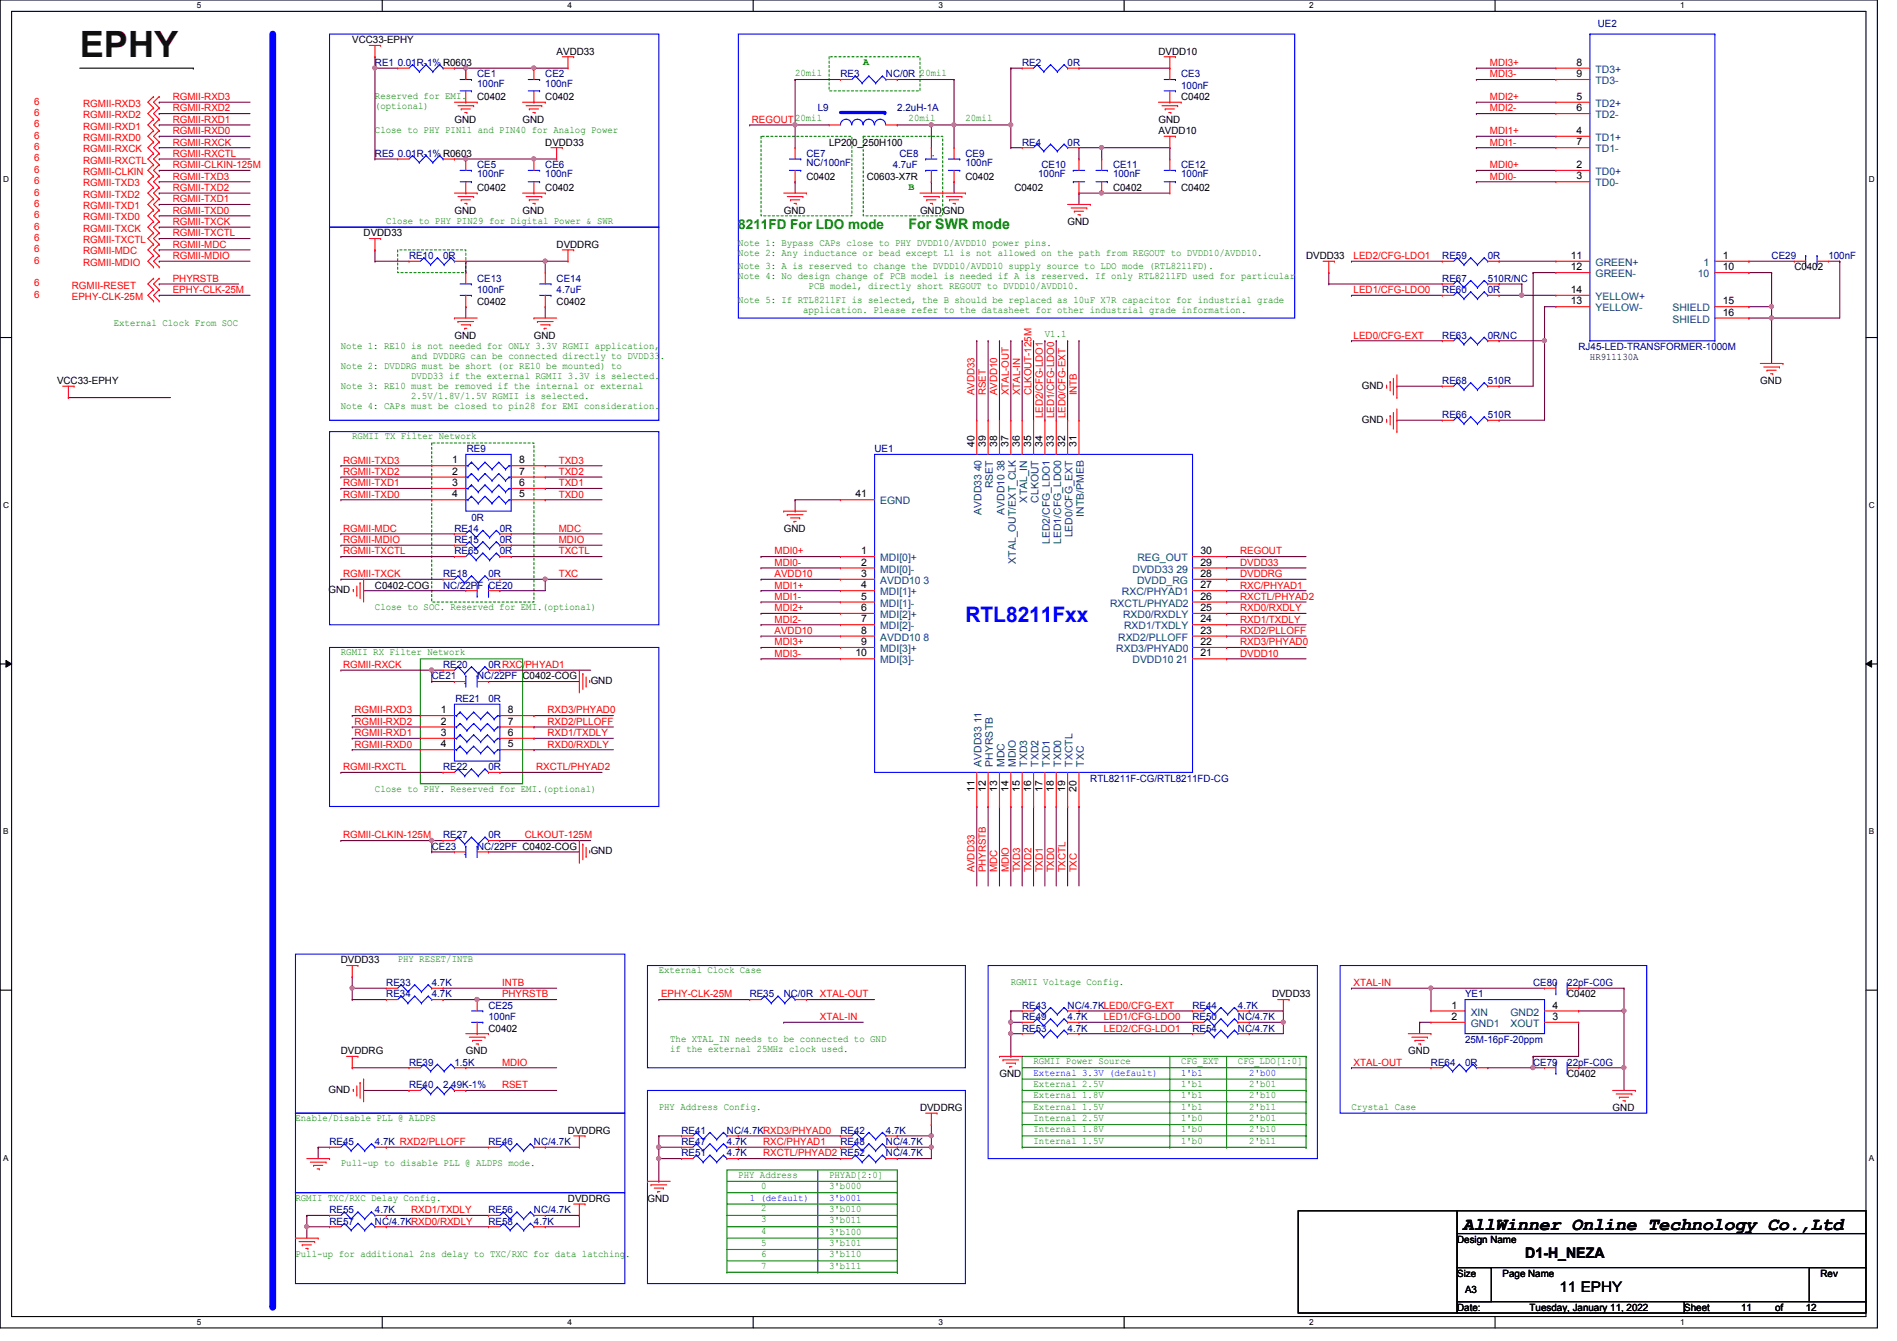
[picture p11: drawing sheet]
<svg xmlns="http://www.w3.org/2000/svg" width="297mm" height="210mm" viewBox="0 0 297 210" stroke-linecap="round" stroke-linejoin="round" font-family="sans-serif">
<defs><g id="words">
<text font-size="5.7" fill="#400000" x="12.5" y="8.8">EPHY</text>
<text font-size="3.3" fill="#00f" x="151.2" y="97.4">RTL8211Fxx</text>
<text font-size="2.8" x="229.1" y="192.5">AllWinner Online Technology Co.,Ltd</text>
<text font-size="2.3" fill="#008000" x="142.3" y="35.9">For SWR mode</text>
<g font-size="2.3">
<text x="238.8" y="197">D1-H_NEZA</text>
<text x="244.2" y="202.3">11 EPHY</text>
</g>
<text font-size="2.1" fill="#008000" x="115.6" y="35.8">8211FD For LDO mode</text>
<g font-size="1.6" fill="#000080">
<text x="250.2" y="4.3">UE2</text>
<text x="58.7" y="10.3">RE1 0.01R-1% R0603</text>
<text x="160.1" y="10.3">RE2</text>
<text x="167.2" y="10.3">0R</text>
<text x="74.7" y="12.1">CE1</text>
<text x="74.7" y="13.5">100nF</text>
<text x="85.4" y="12.1">CE2</text>
<text x="85.4" y="13.5">100nF</text>
<text x="128.1" y="17.4">L9</text>
<text x="131.6" y="12.1">RE3</text>
<text x="138.7" y="12.1">NC/0R 20mil</text>
<text x="140.5" y="17.4">2.2uH-1A</text>
<text x="185" y="12.1">CE3</text>
<text x="185" y="13.9">100nF</text>
<text x="160.1" y="22.8">RE4</text>
<text x="167.2" y="22.8">0R</text>
<text x="58.7" y="24.6">RE5 0.01R-1% R0603</text>
<text x="74.7" y="26.3">CE5</text>
<text x="74.7" y="27.8">100nF</text>
<text x="85.4" y="26.3">CE6</text>
<text x="85.4" y="27.8">100nF</text>
<text x="126.3" y="24.6">CE7</text>
<text x="126.3" y="26">NC/100nF</text>
<text x="139.8" y="26.3">4.7uF</text>
<text x="140.8" y="24.6">CE8</text>
<text x="151.2" y="24.6">CE9</text>
<text x="151.2" y="26">100nF</text>
<text x="162.6" y="27.8">100nF</text>
<text x="163.1" y="26.3">CE10</text>
<text x="174.3" y="26.3">CE11</text>
<text x="174.3" y="27.8">100nF</text>
<text x="185" y="26.3">CE12</text>
<text x="185" y="27.8">100nF</text>
<text x="64" y="40.6">RE10</text>
<text x="69.4" y="40.6">0R</text>
<text x="225.8" y="40.6">RE59</text>
<text x="233" y="40.6">0R</text>
<text x="277.4" y="40.6">CE29</text>
<text x="286.3" y="40.6">100nF</text>
<text x="74.7" y="44.1">CE13</text>
<text x="74.7" y="45.9">100nF</text>
<text x="87.2" y="44.1">CE14</text>
<text x="87.2" y="45.9">4.7uF</text>
<text x="225.8" y="45.9">RE60</text>
<text x="225.8" y="44.1">RE67</text>
<text x="233" y="45.9">0R</text>
<text x="233" y="44.1">510R/NC</text>
<text x="225.8" y="53">RE63</text>
<text x="233" y="53">0R/NC</text>
<text x="247.2" y="54.8">RJ45-LED-TRANSFORMER-1000M</text>
<text x="225.8" y="65.4">RE66</text>
<text x="225.8" y="60.1">RE68</text>
<text x="233" y="65.4">510R</text>
<text x="233" y="60.1">510R</text>
<text x="73.1" y="70.8">RE9</text>
<text x="136.9" y="70.8">UE1</text>
<text x="71.2" y="83.2">RE14</text>
<text x="73.8" y="81.6">0R</text>
<text x="78.3" y="83.2">0R</text>
<text x="71.2" y="86.8">RE65</text>
<text x="71.2" y="85">RE15</text>
<text x="78.3" y="86.8">0R</text>
<text x="78.3" y="85">0R</text>
<text x="69.4" y="92.1">NC/22PF .CE20</text>
<text x="69.4" y="90.3">RE18</text>
<text x="76.5" y="90.3">0R</text>
<text x="67.6" y="106.3">CE21</text>
<text x="69.4" y="104.6">RE20</text>
<text x="74.7" y="106.3">NC/22PF</text>
<text x="76.5" y="104.6">0RRXC/PHYAD1</text>
<text x="71.3" y="109.9">RE21</text>
<text x="76.5" y="109.9">0R</text>
<text x="69.4" y="120.6">RE22</text>
<text x="76.5" y="120.6">0R</text>
<text x="170.7" y="122.3">RTL8211F-CG/RTL8211FD-CG</text>
<text x="69.4" y="131.2">RE27</text>
<text x="76.5" y="131.2">0R</text>
<text x="67.6" y="133">CE23</text>
<text x="74.7" y="133">NC/22PF C0402-COG</text>
<text x="60.5" y="154.3">RE33</text>
<text x="67.6" y="154.3">4.7K</text>
<text x="240.1" y="154.3">CE80</text>
<text x="245.4" y="154.3">22pF-C0G</text>
<text x="60.5" y="156.1">RE34</text>
<text x="67.6" y="156.1">4.7K</text>
<text x="76.5" y="157.9">CE25</text>
<text x="76.5" y="159.7">100nF</text>
<text x="117.4" y="156.1">RE35</text>
<text x="122.7" y="156.1">NC/0R XTAL-OUT</text>
<text x="160.1" y="161.5">RE53</text>
<text x="160.1" y="159.7">RE49</text>
<text x="160.1" y="157.9">RE43</text>
<text x="167.2" y="161.5">4.7K</text>
<text x="167.2" y="159.7">4.7K</text>
<text x="167.2" y="157.9">NC/4.7KLED0/CFG-EXT</text>
<text x="186.7" y="159.7">RE50</text>
<text x="186.7" y="161.5">RE54</text>
<text x="186.7" y="157.9">RE44</text>
<text x="193.8" y="159.7">NC/4.7K</text>
<text x="193.8" y="161.5">NC/4.7K</text>
<text x="193.8" y="157.9">4.7K</text>
<text x="229.4" y="156.1">YE1</text>
<text x="64" y="166.8">RE39</text>
<text x="71.2" y="166.8">1.5K</text>
<text x="224.1" y="166.8">RE64</text>
<text x="229.4" y="166.8">0R</text>
<text x="229.4" y="163.2">25M-16pF-20ppm</text>
<text x="240.1" y="166.8">CE79</text>
<text x="245.4" y="166.8">22pF-C0G</text>
<text x="64" y="170.3">RE40</text>
<text x="69.4" y="170.3">2.49K-1%</text>
<text x="51.6" y="179.2">RE45</text>
<text x="58.7" y="179.2">4.7K RXD2/PLLOFF</text>
<text x="76.5" y="179.2">RE46</text>
<text x="83.6" y="179.2">NC/4.7K</text>
<text x="106.7" y="179.2">RE47</text>
<text x="106.7" y="177.5">RE41</text>
<text x="113.8" y="179.2">4.7K</text>
<text x="113.8" y="177.5">NC/4.7KRXD3/PHYAD0</text>
<text x="131.6" y="179.2">RE48</text>
<text x="131.6" y="177.5">RE42</text>
<text x="138.7" y="179.2">NC/4.7K</text>
<text x="138.7" y="177.5">4.7K</text>
<text x="106.7" y="181">RE51</text>
<text x="113.8" y="181">4.7K</text>
<text x="138.7" y="181">NC/4.7K</text>
<text x="51.6" y="191.7">RE57</text>
<text x="51.6" y="189.9">RE55</text>
<text x="58.7" y="191.7">NC/4.7KRXD0/RXDLY</text>
<text x="58.7" y="189.9">4.7K</text>
<text x="76.5" y="191.7">RE58</text>
<text x="76.5" y="189.9">RE56</text>
<text x="83.6" y="191.7">4.7K</text>
<text x="83.6" y="189.9">NC/4.7K</text>
</g>
<g font-size="1.6">
<text x="55.2" y="6.8">VCC33-EPHY</text>
<text x="87.2" y="8.6">AVDD33</text>
<text x="181.4" y="8.6">DVDD10</text>
<text x="246.8" y="10.3">8</text>
<text x="74.7" y="15.7">C0402</text>
<text x="85.4" y="15.7">C0402</text>
<text x="185" y="15.7">C0402</text>
<text x="246.8" y="12.1">9</text>
<text x="246.8" y="15.6">5</text>
<text x="246.8" y="17.4">6</text>
<text x="71.2" y="19.2">GND</text>
<text x="81.8" y="19.2">GND</text>
<text x="85.4" y="22.8">DVDD33</text>
<text x="129.8" y="22.8">LP200_250H100</text>
<text x="181.4" y="19.2">GND</text>
<text x="181.4" y="21">AVDD10</text>
<text x="246.8" y="21">4</text>
<text x="246.8" y="22.7">7</text>
<text x="74.7" y="29.9">C0402</text>
<text x="85.4" y="29.9">C0402</text>
<text x="126.3" y="28.1">C0402</text>
<text x="135.7" y="28.1">C0603-X7R</text>
<text x="151.2" y="28.1">C0402</text>
<text x="158.8" y="29.9">C0402</text>
<text x="174.3" y="29.9">C0402</text>
<text x="185" y="29.9">C0402</text>
<text x="246.8" y="26.3">2</text>
<text x="246.8" y="28.1">3</text>
<text x="71.2" y="33.4">GND</text>
<text x="81.8" y="33.4">GND</text>
<text x="122.7" y="33.4">GND</text>
<text x="144.1" y="33.4">GND</text>
<text x="147.6" y="33.4">GND</text>
<text x="167.2" y="35.2">GND</text>
<text x="56.9" y="37">DVDD33</text>
<text x="87.2" y="38.8">DVDDRG</text>
<text x="204.5" y="40.6">DVDD33</text>
<text x="246" y="40.5">11</text>
<text x="269.7" y="40.5">1</text>
<text x="74.7" y="47.7">C0402</text>
<text x="87.2" y="47.7">C0402</text>
<text x="246" y="42.3">12</text>
<text x="246" y="45.8">14</text>
<text x="246" y="47.6">13</text>
<text x="269.7" y="47.6">15</text>
<text x="269.7" y="42.3">10</text>
<text x="281" y="42.3">C0402</text>
<text x="71.2" y="53">GND</text>
<text x="83.6" y="53">GND</text>
<text x="269.7" y="49.4">16</text>
<text x="249" y="56.3">HR911130A</text>
<text x="8.9" y="60.1">VCC33-EPHY</text>
<text x="213.2" y="60.8">GND</text>
<text x="275.6" y="60.1">GND</text>
<text x="152.6" y="69.9" transform="rotate(-90 152.6 69.9)">40</text>
<text x="154.3" y="69.9" transform="rotate(-90 154.3 69.9)">39</text>
<text x="156.1" y="69.9" transform="rotate(-90 156.1 69.9)">38</text>
<text x="157.9" y="69.9" transform="rotate(-90 157.9 69.9)">37</text>
<text x="159.7" y="69.9" transform="rotate(-90 159.7 69.9)">36</text>
<text x="161.5" y="69.9" transform="rotate(-90 161.5 69.9)">35</text>
<text x="163.2" y="69.9" transform="rotate(-90 163.2 69.9)">34</text>
<text x="165" y="69.9" transform="rotate(-90 165 69.9)">33</text>
<text x="166.8" y="69.9" transform="rotate(-90 166.8 69.9)">32</text>
<text x="168.6" y="69.9" transform="rotate(-90 168.6 69.9)">31</text>
<text x="213.2" y="66.2">GND</text>
<text x="70.8" y="72.5">1</text>
<text x="70.8" y="74.3">2</text>
<text x="70.8" y="76.1">3</text>
<text x="70.8" y="77.9">4</text>
<text x="81.3" y="72.5">8</text>
<text x="81.3" y="74.3">7</text>
<text x="81.3" y="76.1">6</text>
<text x="81.3" y="77.9">5</text>
<text x="133.9" y="77.9">41</text>
<text x="122.7" y="83.2">GND</text>
<text x="134.8" y="86.7">1</text>
<text x="134.8" y="88.5">2</text>
<text x="188" y="88.5">29</text>
<text x="188" y="86.7">30</text>
<text x="51.4" y="92.8">GND</text>
<text x="58.7" y="92.1">C0402-COG</text>
<text x="134.8" y="90.3">3</text>
<text x="134.8" y="92.1">4</text>
<text x="134.8" y="93.9">5</text>
<text x="134.8" y="95.6">6</text>
<text x="188" y="93.9">26</text>
<text x="188" y="95.6">25</text>
<text x="188" y="92.1">27</text>
<text x="188" y="90.3">28</text>
<text x="134.8" y="97.4">7</text>
<text x="134.8" y="99.2">8</text>
<text x="134.8" y="101">9</text>
<text x="188" y="97.4">24</text>
<text x="188" y="99.2">23</text>
<text x="188" y="101">22</text>
<text x="81.8" y="106.3">C0402-COG</text>
<text x="92.5" y="107.1">GND</text>
<text x="133.9" y="102.7">10</text>
<text x="188" y="102.7">21</text>
<text x="69" y="111.6">1</text>
<text x="69" y="113.4">2</text>
<text x="79.5" y="111.6">8</text>
<text x="79.5" y="113.4">7</text>
<text x="69" y="115.2">3</text>
<text x="69" y="117">4</text>
<text x="79.5" y="115.2">6</text>
<text x="79.5" y="117">5</text>
<text x="152.6" y="123.9" transform="rotate(-90 152.6 123.9)">11</text>
<text x="154.3" y="123.9" transform="rotate(-90 154.3 123.9)">12</text>
<text x="156.1" y="123.9" transform="rotate(-90 156.1 123.9)">13</text>
<text x="157.9" y="123.9" transform="rotate(-90 157.9 123.9)">14</text>
<text x="159.7" y="123.9" transform="rotate(-90 159.7 123.9)">15</text>
<text x="161.5" y="123.9" transform="rotate(-90 161.5 123.9)">16</text>
<text x="163.2" y="123.9" transform="rotate(-90 163.2 123.9)">17</text>
<text x="165" y="123.9" transform="rotate(-90 165 123.9)">18</text>
<text x="166.8" y="123.9" transform="rotate(-90 166.8 123.9)">19</text>
<text x="168.6" y="123.9" transform="rotate(-90 168.6 123.9)">20</text>
<text x="92.5" y="133.7">GND</text>
<text x="53.4" y="150.8">DVDD33</text>
<text x="76.5" y="161.5">C0402</text>
<text x="199.2" y="156.1">DVDD33</text>
<text x="227.3" y="157.9">1</text>
<text x="227.3" y="159.6">2</text>
<text x="243.1" y="157.9">4</text>
<text x="243.1" y="159.6">3</text>
<text x="245.4" y="156.1">C0402</text>
<text x="53.4" y="165">DVDDRG</text>
<text x="72.9" y="165">GND</text>
<text x="220.5" y="165">GND</text>
<text x="51.4" y="171.1">GND</text>
<text x="144.1" y="173.9">DVDDRG</text>
<text x="156.5" y="168.6">GND</text>
<text x="245.4" y="168.6">C0402</text>
<text x="252.5" y="173.9">GND</text>
<text x="88.9" y="177.5">DVDDRG</text>
<text x="88.9" y="188.1">DVDDRG</text>
<text x="101.4" y="188.1">GND</text>
<text x="228.2" y="194.5">Design Name</text>
<text x="228.2" y="199.9">Size</text>
<text x="229.4" y="202.4">A3</text>
<text x="235.3" y="199.9">Page Name</text>
<text x="285.1" y="199.9">Rev</text>
<text x="228.2" y="205.2">Date:</text>
<text x="239.5" y="205.2">Tuesday, January 11, 2022</text>
<text x="263.7" y="205.2">Sheet</text>
<text x="272.6" y="205.2">11</text>
<text x="278" y="205.2">of</text>
<text x="282.7" y="205.2">12</text>
</g>
<g font-size="1.6" fill="#008000">
<text x="124.5" y="11.9">20mil</text>
<text x="135.2" y="10.2">A</text>
<text x="58.7" y="15.5">Reserved for EMI.</text>
<text x="58.7" y="17">(optional)</text>
<text x="58.7" y="20.8">Close to PHY PIN11 and PIN40 for Analog Power</text>
<text x="124.5" y="19">20mil</text>
<text x="142.3" y="19">20mil</text>
<text x="151.2" y="19">20mil</text>
<text x="142.3" y="29.7">B</text>
<text x="60.5" y="35">Close to PHY PIN29 for Digital Power &amp; SWR</text>
<text x="115.6" y="38.6">Note 1: Bypass CAPs close to PHY DVDD10/AVDD10 power pins.</text>
<text x="115.6" y="40.1">Note 2: Any inductance or bead except L1 is not allowed on the path from REGOUT to DVDD10/AVDD10.</text>
<text x="115.6" y="42.1">Note 3: A is reserved to change the DVDD10/AVDD10 supply source to LDO mode (RTL8211FD).</text>
<text x="115.6" y="43.7">Note 4: No design change of PCB model is needed if A is reserved. If only RTL8211FD used for particular</text>
<text x="115.6" y="47.5">Note 5: If RTL8211FI is selected, the B should be replaced as 10uF X7R capacitor for industrial grade</text>
<text x="126.6" y="45.3">PCB model, directly short REGOUT to DVDD10/AVDD10.</text>
<text x="17.8" y="51">External Clock From SOC</text>
<text x="125.8" y="49">application. Please refer to the datasheet for other industrial grade information.</text>
<text x="163.6" y="52.8">V1.1</text>
<text x="53.4" y="54.6">Note 1: RE10 is not needed for ONLY 3.3V RGMII application,</text>
<text x="53.4" y="57.7">Note 2: DVDDRG must be short (or RE10 be mounted) to</text>
<text x="64.4" y="56.1">and DVDDRG can be connected directly to DVDD33.</text>
<text x="64.4" y="59.3">DVDD33 if the external RGMII 3.3V is selected.</text>
<text x="53.4" y="60.8">Note 3: RE10 must be removed if the internal or external</text>
<text x="53.4" y="64">Note 4: CAPs must be closed to pin28 for EMI consideration.</text>
<text x="64.4" y="62.4">2.5V/1.8V/1.5V RGMII is selected.</text>
<text x="55.2" y="68.8">RGMII TX Filter Network</text>
<text x="58.7" y="95.5">Close to SOC. Reserved for EMI.(optional)</text>
<text x="53.4" y="102.6">RGMII RX Filter Network</text>
<text x="58.7" y="123.9">Close to PHY. Reserved for EMI.(optional)</text>
<text x="62.3" y="150.6">PHY RESET/INTB</text>
<text x="103.2" y="152.4">External Clock Case</text>
<text x="158.3" y="154.1">RGMII Voltage Config.</text>
<text x="104.9" y="163">The XTAL_IN needs to be connected to GND</text>
<text x="104.9" y="164.6">if the external 25MHz clock used.</text>
<text x="161.8" y="166.6">RGMII Power Source</text>
<text x="185" y="166.6">CFG_EXT</text>
<text x="193.8" y="166.6">CFG_LDO[1:0]</text>
<text x="103.2" y="173.7">PHY Address Config.</text>
<text x="161.8" y="170.1">External 2.5V</text>
<text x="161.8" y="171.9">External 1.8V</text>
<text x="161.8" y="173.7">External 1.5V</text>
<text x="185" y="170.1">1'b1</text>
<text x="185" y="171.9">1'b1</text>
<text x="185" y="173.7">1'b1</text>
<text x="195.6" y="173.7">2'b11</text>
<text x="195.6" y="170.1">2'b01</text>
<text x="195.6" y="171.9">2'b10</text>
<text x="211.6" y="173.7">Crystal Case</text>
<text x="46.3" y="175.5">Enable/Disable PLL @ ALDPS</text>
<text x="161.8" y="175.5">Internal 2.5V</text>
<text x="161.8" y="177.2">Internal 1.8V</text>
<text x="161.8" y="179">Internal 1.5V</text>
<text x="185" y="175.5">1'b0</text>
<text x="185" y="177.2">1'b0</text>
<text x="185" y="179">1'b0</text>
<text x="195.6" y="175.5">2'b01</text>
<text x="195.6" y="177.2">2'b10</text>
<text x="195.6" y="179">2'b11</text>
<text x="53.4" y="182.6">Pull-up to disable PLL @ ALDPS mode.</text>
<text x="115.6" y="184.4">PHY Address</text>
<text x="129.8" y="184.4">PHYAD[2:0]</text>
<text x="46.3" y="187.9">RGMII TXC/RXC Delay Config.</text>
<text x="119.2" y="189.5">2</text>
<text x="119.2" y="191.3">3</text>
<text x="119.2" y="186.1">0</text>
<text x="129.8" y="189.7">3'b010</text>
<text x="129.8" y="191.5">3'b011</text>
<text x="129.8" y="186.1">3'b000</text>
<text x="46.3" y="196.8">Pull-up for additional 2ns delay to TXC/RXC for data latching.</text>
<text x="119.2" y="195">5</text>
<text x="119.2" y="196.8">6</text>
<text x="119.2" y="193.1">4</text>
<text x="129.8" y="193.3">3'b100</text>
<text x="129.8" y="195">3'b101</text>
<text x="129.8" y="196.8">3'b110</text>
<text x="119.2" y="198.6">7</text>
<text x="129.8" y="198.6">3'b111</text>
</g>
<g font-size="1.6" fill="#f00">
<text x="233.3" y="10.3">MDI3+</text>
<text x="5.4" y="16.4">6</text>
<text x="13" y="16.7">RGMII-RXD3</text>
<text x="27" y="15.7">RGMII-RXD3</text>
<text x="27" y="17.4">RGMII-RXD2</text>
<text x="233.3" y="12.1">MDI3-</text>
<text x="233.3" y="17.4">MDI2-</text>
<text x="233.3" y="15.7">MDI2+</text>
<text x="5.4" y="18.2">6</text>
<text x="5.4" y="19.9">6</text>
<text x="5.4" y="21.7">6</text>
<text x="5.4" y="23.5">6</text>
<text x="13" y="18.5">RGMII-RXD2</text>
<text x="13" y="20.3">RGMII-RXD1</text>
<text x="13" y="22.1">RGMII-RXD0</text>
<text x="13" y="23.8">RGMII-RXCK</text>
<text x="27" y="21">RGMII-RXD0</text>
<text x="27" y="19.2">RGMII-RXD1</text>
<text x="27" y="22.8">RGMII-RXCK</text>
<text x="117.7" y="19.2">REGOUT</text>
<text x="233.3" y="22.8">MDI1-</text>
<text x="233.3" y="21">MDI1+</text>
<text x="5.4" y="25.3">6</text>
<text x="5.4" y="27.1">6</text>
<text x="5.4" y="28.8">6</text>
<text x="13" y="25.6">RGMII-RXCTL</text>
<text x="13" y="27.4">RGMII-CLKIN</text>
<text x="13" y="29.2">RGMII-TXD3</text>
<text x="27" y="29.9">RGMII-TXD2</text>
<text x="27" y="28.1">RGMII-TXD3</text>
<text x="27" y="24.6">RGMII-RXCTL</text>
<text x="27" y="26.3">RGMII-CLKIN-125M</text>
<text x="233.3" y="28.1">MDI0-</text>
<text x="233.3" y="26.3">MDI0+</text>
<text x="5.4" y="30.6">6</text>
<text x="5.4" y="32.4">6</text>
<text x="5.4" y="34.2">6</text>
<text x="5.4" y="35.9">6</text>
<text x="13" y="30.9">RGMII-TXD2</text>
<text x="13" y="32.7">RGMII-TXD1</text>
<text x="13" y="34.5">RGMII-TXD0</text>
<text x="27" y="35.2">RGMII-TXCK</text>
<text x="27" y="33.4">RGMII-TXD0</text>
<text x="27" y="31.7">RGMII-TXD1</text>
<text x="5.4" y="37.7">6</text>
<text x="5.4" y="39.5">6</text>
<text x="5.4" y="41.3">6</text>
<text x="13" y="36.3">RGMII-TXCK</text>
<text x="13" y="38.1">RGMII-TXCTL</text>
<text x="13" y="39.8">RGMII-MDC</text>
<text x="13" y="41.6">RGMII-MDIO</text>
<text x="27" y="38.8">RGMII-MDC</text>
<text x="27" y="40.6">RGMII-MDIO</text>
<text x="27" y="37">RGMII-TXCTL</text>
<text x="212" y="40.6">LED2/CFG-LDO1</text>
<text x="5.4" y="46.6">6</text>
<text x="5.4" y="44.8">6</text>
<text x="11.3" y="46.9">EPHY-CLK-25M</text>
<text x="11.3" y="45.2">RGMII-RESET</text>
<text x="27" y="45.9">EPHY-CLK-25M</text>
<text x="27" y="44.1">PHYRSTB</text>
<text x="212" y="45.9">LED1/CFG-LDO0</text>
<text x="212" y="53">LED0/CFG-EXT</text>
<text x="152.6" y="61.9" transform="rotate(-90 152.6 61.9)">AVDD33</text>
<text x="154.4" y="61.9" transform="rotate(-90 154.4 61.9)">RSET</text>
<text x="156.2" y="61.9" transform="rotate(-90 156.2 61.9)">AVDD10</text>
<text x="157.9" y="61.9" transform="rotate(-90 157.9 61.9)">XTAL-OUT</text>
<text x="159.7" y="61.9" transform="rotate(-90 159.7 61.9)">XTAL-IN</text>
<text x="161.5" y="61.9" transform="rotate(-90 161.5 61.9)">CLKOUT-125M</text>
<text x="163.3" y="65.4" transform="rotate(-90 163.3 65.4)">LED2/CFG-LDO1</text>
<text x="165.1" y="65.4" transform="rotate(-90 165.1 65.4)">LED1/CFG-LDO0</text>
<text x="166.8" y="65.4" transform="rotate(-90 166.8 65.4)">LED0/CFG-EXT</text>
<text x="168.6" y="61.9" transform="rotate(-90 168.6 61.9)">INTB</text>
<text x="53.7" y="74.3">RGMII-TXD2</text>
<text x="53.7" y="76.1">RGMII-TXD1</text>
<text x="53.7" y="77.9">RGMII-TXD0</text>
<text x="53.7" y="72.6">RGMII-TXD3</text>
<text x="87.5" y="72.6">TXD3</text>
<text x="87.5" y="74.3">TXD2</text>
<text x="87.5" y="77.9">TXD0</text>
<text x="87.5" y="76.1">TXD1</text>
<text x="53.7" y="83.2">RGMII-MDC</text>
<text x="87.5" y="83.2">MDC</text>
<text x="53.7" y="85">RGMII-MDIO</text>
<text x="53.7" y="86.8">RGMII-TXCTL</text>
<text x="87.5" y="85">MDIO</text>
<text x="87.5" y="86.8">TXCTL</text>
<text x="121.3" y="88.6">MDI0-</text>
<text x="121.3" y="86.8">MDI0+</text>
<text x="194.2" y="86.8">REGOUT</text>
<text x="194.2" y="88.6">DVDD33</text>
<text x="53.7" y="90.3">RGMII-TXCK</text>
<text x="87.5" y="90.3">TXC</text>
<text x="121.3" y="92.1">MDI1+</text>
<text x="121.3" y="90.3">AVDD10</text>
<text x="121.3" y="95.7">MDI2+</text>
<text x="121.3" y="93.9">MDI1-</text>
<text x="194.2" y="95.7">RXD0/RXDLY</text>
<text x="194.2" y="90.3">DVDDRG</text>
<text x="194.2" y="92.1">RXC/PHYAD1</text>
<text x="194.2" y="93.9">RXCTL/PHYAD2</text>
<text x="121.3" y="101">MDI3+</text>
<text x="121.3" y="97.5">MDI2-</text>
<text x="121.3" y="99.2">AVDD10</text>
<text x="194.2" y="97.5">RXD1/TXDLY</text>
<text x="194.2" y="99.2">RXD2/PLLOFF</text>
<text x="194.2" y="101">RXD3/PHYAD0</text>
<text x="53.7" y="104.6">RGMII-RXCK</text>
<text x="121.3" y="102.8">MDI3-</text>
<text x="194.2" y="102.8">DVDD10</text>
<text x="55.5" y="111.7">RGMII-RXD3</text>
<text x="55.5" y="113.5">RGMII-RXD2</text>
<text x="85.7" y="113.5">RXD2/PLLOFF</text>
<text x="85.7" y="111.7">RXD3/PHYAD0</text>
<text x="55.5" y="117">RGMII-RXD0</text>
<text x="55.5" y="115.2">RGMII-RXD1</text>
<text x="85.7" y="117">RXD0/RXDLY</text>
<text x="85.7" y="115.2">RXD1/TXDLY</text>
<text x="53.7" y="120.6">RGMII-RXCTL</text>
<text x="83.9" y="120.6">RXCTL/PHYAD2</text>
<text x="53.7" y="131.2">RGMII-CLKIN-125M</text>
<text x="82.2" y="131.2">CLKOUT-125M</text>
<text x="152.6" y="136.6" transform="rotate(-90 152.6 136.6)">AVDD33</text>
<text x="154.4" y="136.6" transform="rotate(-90 154.4 136.6)">PHYRSTB</text>
<text x="156.2" y="136.6" transform="rotate(-90 156.2 136.6)">MDC</text>
<text x="157.9" y="136.6" transform="rotate(-90 157.9 136.6)">MDIO</text>
<text x="159.7" y="136.6" transform="rotate(-90 159.7 136.6)">TXD3</text>
<text x="161.5" y="136.6" transform="rotate(-90 161.5 136.6)">TXD2</text>
<text x="163.3" y="136.6" transform="rotate(-90 163.3 136.6)">TXD1</text>
<text x="165.1" y="136.6" transform="rotate(-90 165.1 136.6)">TXD0</text>
<text x="166.8" y="136.6" transform="rotate(-90 166.8 136.6)">TXCTL</text>
<text x="168.6" y="136.6" transform="rotate(-90 168.6 136.6)">TXC</text>
<text x="78.6" y="154.3">INTB</text>
<text x="212" y="154.3">XTAL-IN</text>
<text x="78.6" y="156.1">PHYRSTB</text>
<text x="103.5" y="156.1">EPHY-CLK-25M</text>
<text x="128.4" y="159.7">XTAL-IN</text>
<text x="172.8" y="159.7">LED1/CFG-LDO0</text>
<text x="172.8" y="161.5">LED2/CFG-LDO1</text>
<text x="78.6" y="166.8">MDIO</text>
<text x="212" y="166.8">XTAL-OUT</text>
<text x="78.6" y="170.3">RSET</text>
<text x="119.5" y="179.2">RXC/PHYAD1</text>
<text x="119.5" y="181">RXCTL/PHYAD2 RE52</text>
<text x="64.4" y="189.9">RXD1/TXDLY</text>
</g>
<g font-size="1.6" fill="#004080">
<text x="249.8" y="11.4">TD3+</text>
<text x="249.8" y="13.2">TD3-</text>
<text x="249.8" y="16.7">TD2+</text>
<text x="249.8" y="18.5">TD2-</text>
<text x="249.8" y="22.1">TD1+</text>
<text x="249.8" y="23.8">TD1-</text>
<text x="249.8" y="27.4">TD0+</text>
<text x="249.8" y="29.2">TD0-</text>
<text x="249.8" y="41.6">GREEN+</text>
<text x="266.7" y="41.6">1</text>
<text x="249.8" y="43.4">GREEN-</text>
<text x="249.8" y="46.9">YELLOW+</text>
<text x="265.9" y="43.4">10</text>
<text x="249.8" y="48.7">YELLOW-</text>
<text x="261.9" y="48.7">SHIELD</text>
<text x="261.9" y="50.5">SHIELD</text>
<text x="155.5" y="76.4" transform="rotate(-90 155.5 76.4)">RSET</text>
<text x="137.8" y="79">EGND</text>
<text x="153.7" y="80.6" transform="rotate(-90 153.7 80.6)">AVDD33 40</text>
<text x="157.3" y="80.6" transform="rotate(-90 157.3 80.6)">AVDD10 38</text>
<text x="160.8" y="78.7" transform="rotate(-90 160.8 78.7)">XTAL_IN</text>
<text x="162.6" y="78.7" transform="rotate(-90 162.6 78.7)">CLKOUT</text>
<text x="169.7" y="80.9" transform="rotate(-90 169.7 80.9)">INTB/PMEB</text>
<text x="137.8" y="87.8">MDI[0]+</text>
<text x="137.8" y="89.6">MDI[0]-</text>
<text x="159" y="88.2" transform="rotate(-90 159 88.2)">XTAL_OUT/EXT_CLK</text>
<text x="164.4" y="85.1" transform="rotate(-90 164.4 85.1)">LED2/CFG_LDO1</text>
<text x="166.2" y="85.1" transform="rotate(-90 166.2 85.1)">LED1/CFG_LDO0</text>
<text x="167.9" y="84.1" transform="rotate(-90 167.9 84.1)">LED0/CFG_EXT</text>
<text x="177.3" y="89.6">DVDD33 29</text>
<text x="178.1" y="87.8">REG_OUT</text>
<text x="137.8" y="91.4">AVDD10 3</text>
<text x="137.8" y="93.2">MDI[1]+</text>
<text x="137.8" y="95">MDI[1]-</text>
<text x="173.8" y="95">RXCTL/PHYAD2</text>
<text x="175.7" y="93.2">RXC/PHYAD1</text>
<text x="178.1" y="91.4">DVDD_RG</text>
<text x="137.8" y="96.7">MDI[2]+</text>
<text x="137.8" y="98.5">MDI[2]-</text>
<text x="137.8" y="100.3">AVDD10 8</text>
<text x="175.1" y="100.3">RXD2/PLLOFF</text>
<text x="175.8" y="96.7">RXD0/RXDLY</text>
<text x="176" y="98.5">RXD1/TXDLY</text>
<text x="137.8" y="102.1">MDI[3]+</text>
<text x="137.8" y="103.8">MDI[3]-</text>
<text x="174.8" y="102.1">RXD3/PHYAD0</text>
<text x="177.3" y="103.8">DVDD10 21</text>
<text x="153.7" y="120" transform="rotate(-90 153.7 120)">AVDD33 11</text>
<text x="155.5" y="120" transform="rotate(-90 155.5 120)">PHYRSTB</text>
<text x="157.3" y="120" transform="rotate(-90 157.3 120)">MDC</text>
<text x="159" y="120" transform="rotate(-90 159 120)">MDIO</text>
<text x="160.8" y="120" transform="rotate(-90 160.8 120)">TXD3</text>
<text x="162.6" y="120" transform="rotate(-90 162.6 120)">TXD2</text>
<text x="164.4" y="120" transform="rotate(-90 164.4 120)">TXD1</text>
<text x="166.2" y="120" transform="rotate(-90 166.2 120)">TXD0</text>
<text x="167.9" y="120" transform="rotate(-90 167.9 120)">TXCTL</text>
<text x="169.7" y="120" transform="rotate(-90 169.7 120)">TXC</text>
<text x="230.3" y="159">XIN</text>
<text x="230.3" y="160.7">GND1</text>
<text x="236.5" y="159">GND2</text>
<text x="236.5" y="160.7">XOUT</text>
</g>
<g font-size="1.6" fill="#00f">
<text x="146.1" y="24" transform="rotate(90 146.1 24)">.</text>
<text x="73.3" y="107" transform="rotate(180 73.3 107)">.</text>
<text x="73.3" y="133.6" transform="rotate(180 73.3 133.6)">.</text>
<text x="161.8" y="168.4">External 3.3V (default)</text>
<text x="185" y="168.4">1'b1</text>
<text x="195.6" y="168.4">2'b00</text>
<text x="117.4" y="187.9">1 (default)</text>
<text x="129.8" y="187.9">3'b001</text>
</g>
<g font-size="1.3">
<text x="30.8" y="1.3">5</text>
<text x="88.9" y="1.3">4</text>
<text x="146.9" y="1.3">3</text>
<text x="205" y="1.3">2</text>
<text x="263.1" y="1.3">1</text>
<text x=".5" y="28.4">D</text>
<text x="292.6" y="28.4">D</text>
<text x=".5" y="79.5">C</text>
<text x="292.6" y="79.5">C</text>
<text x=".5" y="130.6">B</text>
<text x="292.6" y="130.6">B</text>
<text x=".5" y="181.7">A</text>
<text x="292.6" y="181.7">A</text>
<text x="30.8" y="207.4">5</text>
<text x="88.9" y="207.4">4</text>
<text x="146.9" y="207.4">3</text>
<text x="205" y="207.4">2</text>
<text x="263.1" y="207.4">1</text>
</g>
</g></defs>
<path d="M0 0h294v207.9h-294zM1.8 1.8h290.4v204.3h-290.4z" fill="none" stroke="#000" stroke-width=".17"/>
<g fill="#fff">
<path d="M30.8 .2h.7v1.4h-.7z"/>
<path d="M30.8 206.2h.7v1.4h-.7z"/>
</g>
<path d="M59.9 0v1.8M59.9 206.1v1.8" fill="none" stroke="#000" stroke-width=".17"/>
<g fill="#fff">
<path d="M88.9 .2h.6v1.4h-.6z"/>
<path d="M88.9 206.2h.6v1.4h-.6z"/>
</g>
<path d="M117.9 0v1.8M117.9 206.1v1.8" fill="none" stroke="#000" stroke-width=".17"/>
<g fill="#fff">
<path d="M146.9 .2h.7v1.4h-.7z"/>
<path d="M146.9 206.2h.7v1.4h-.7z"/>
</g>
<path d="M176 0v1.8M176 206.1v1.8" fill="none" stroke="#000" stroke-width=".17"/>
<g fill="#fff">
<path d="M205 .2h.7v1.4h-.7z"/>
<path d="M205 206.2h.7v1.4h-.7z"/>
</g>
<path d="M234.1 0v1.8M234.1 206.1v1.8" fill="none" stroke="#000" stroke-width=".17"/>
<g fill="#fff">
<path d="M263.1 .2h.7v1.4h-.7z"/>
<path d="M263.1 206.2h.7v1.4h-.7z"/>
<path d="M.5 27.3h.9v1.4h-.9z"/>
<path d="M292.6 27.3h.9v1.4h-.9z"/>
<path d="M.5 78.4h.9v1.4h-.9z"/>
<path d="M292.6 78.4h.9v1.4h-.9z"/>
</g>
<path d="M0 52.8h1.8M292.2 52.8h1.8" fill="none" stroke="#000" stroke-width=".17"/>
<g fill="#fff">
<path d="M.5 129.5h.8v1.4h-.8z"/>
<path d="M292.6 129.5h.9v1.4h-.9z"/>
</g>
<path d="M0 103.9h1.8M292.2 103.9h1.8" fill="none" stroke="#000" stroke-width=".17"/>
<path d="M.9 103.4l.9 .5-.9 .5zM292.2 103.9l.9-.5v1z" fill="#000"/>
<path d="M.9 103.4l.9 .5-.9 .5zM292.2 103.9l.9-.5v1z" fill="none" stroke="#000" stroke-width=".16"/>
<g fill="#fff">
<path d="M.5 180.5h.8v1.4h-.8z"/>
<path d="M292.6 180.5h.9v1.4h-.9z"/>
</g>
<path d="M0 155h1.8M292.2 155h1.8" fill="none" stroke="#000" stroke-width=".17"/>
<g fill="none" stroke="#008000" stroke-width=".17">
<path d="M65.8 103.1h16v19.6h-16zM113.8 199.1h.1M113.8 186.7h26.7M113.8 188.5h26.7M113.8 184.9h26.7M113.8 193.8h26.7M113.8 195.6h26.7M113.8 190.2h26.7M113.8 192h26.7M140.5 199.1h.1M140.5 183.1h.1M140.5 186.7h.1"/>
<path d="M140.5 188.5h.1M140.5 184.9h.1M140.5 193.8h.1M140.5 195.6h.1M140.5 190.2h.1M140.5 192h.1M140.5 183.1v16M140.5 183.1h-26.7v16"/>
</g>
<path d="M128.1 199.1h.1M128.1 183.1v16" fill="none" stroke="#004040" stroke-width=".17"/>
<path d="M51.6 5.3h51.6v30.3h-51.6zM115.6 5.3h87.1v44.5h-87.1zM51.6 35.6h51.6v30.2h-51.6zM51.6 101.3h51.6v24.9h-51.6zM101.4 151.1h49.8v16h-49.8zM46.3 174.2h51.5v12.5h-51.5zM101.4 170.7h49.8v30.2h-49.8zM46.3 186.7h51.5v14.2h-51.5z" fill="none" stroke="#00f" stroke-width=".17"/>
<path d="M129.8 8.9h14.3v5.3h-14.3zM119.2 21.3h14.2v12.5h-14.2zM135.2 21.3h12.4v12.5h-12.4z" fill="none" stroke="#008000" stroke-width=".17" stroke-dasharray=".3 .3"/>
<path d="M42.7 5.3v199.2" fill="none" stroke="#00f" stroke-width="1.1"/>
<circle cx="42.7" cy="204.5" r=".53" fill="#00f"/>
<g fill="none" stroke="#008000" stroke-width=".17">
<path d="M160.1 179.6h.1M160.1 167.1h44.4M160.1 168.9h44.4M160.1 170.7h44.4M160.1 172.5h44.4M160.1 174.2h44.4M160.1 176h44.4M160.1 177.8h44.4M160.1 179.6h44.4M183.2 179.6h.1M183.2 165.4v14.2M192.1 179.6h.1"/>
<path d="M192.1 165.4v14.2M204.5 167.1h.1M204.5 179.6h.1M204.5 165.4h.1M204.5 168.9h.1M204.5 170.7h.1M204.5 172.5h.1M204.5 174.2h.1M204.5 176h.1M204.5 177.8h.1M204.5 165.4v14.2M204.5 165.4h-44.4v14.2"/>
<path d="M113.8 197.4h26.7M113.8 199.1h26.7M140.5 197.4h.1M140.5 199.1h.1"/>
</g>
<path d="M51.6 67.6h51.6v30.2h-51.6zM46.3 149.4h51.5v24.8h-51.5zM154.7 151.1h51.6v30.3h-51.6zM209.8 151.1h48v23.1h-48z" fill="none" stroke="#00f" stroke-width=".17"/>
<path d="M62.3 39.1h10.6v3.6h-10.6zM67.6 69.3h16v24.9h-16z" fill="none" stroke="#008000" stroke-width=".17" stroke-dasharray=".3 .3"/>
<path d="M12.5 10.7h17.8M30.3 10.7h.1" fill="none" stroke="#000" stroke-width=".17"/>
<g fill="none" stroke="#800040" stroke-width=".17">
<path d="M24.9 16h.1M24.9 19.6h.1M24.9 17.8h.1M24.9 16h14.3M24.9 19.6h14.3M24.9 17.8h14.3M24.9 39.1h.1M24.9 37.3h.1M24.9 35.6h.1M24.9 33.8h.1M24.9 32h.1M24.9 30.2h.1"/>
<path d="M24.9 28.4h.1M24.9 24.9h.1M24.9 21.3h.1M24.9 26.7h.1M24.9 23.1h.1M24.9 39.1h14.3M24.9 37.3h14.3M24.9 35.6h14.3M24.9 33.8h14.3M24.9 32h14.3M24.9 30.2h14.3M24.9 28.4h14.3"/>
<path d="M24.9 24.9h14.3M24.9 21.3h14.3M24.9 26.7h14.3M24.9 23.1h14.3M24.9 40.9h.1M24.9 46.2h.1M24.9 40.9h14.3M24.9 46.2h14.3M152.9 53.3h.1M152.9 53.3v12.5M154.7 53.3h.1M154.7 53.3v12.5"/>
<path d="M156.5 53.3h.1M156.5 53.3v12.5M158.3 53.3h.1M158.3 53.3v12.5M160.1 53.3h.1M160.1 53.3v12.5M161.8 53.3h.1M161.8 53.3v12.5M163.6 53.3h.1M163.6 53.3v12.5M165.4 53.3h.1M165.4 53.3v12.5"/>
<path d="M167.2 53.3h.1M167.2 53.3v12.5M168.9 53.3h.1M168.9 53.3v12.5M10.7 62.2h.1M10.7 62.2h16M124.5 78.2h.1M124.5 78.2h7.1M124.5 78.2v1.8M119.2 92.5h.1M119.2 88.9h.1M119.2 87.1h.1"/>
<path d="M119.2 90.7h.1M119.2 97.8h.1M119.2 96h.1M119.2 94.2h.1M119.2 99.6h.1M119.2 92.5h12.4M119.2 88.9h12.4M119.2 87.1h12.4M119.2 90.7h12.4M119.2 97.8h12.4M119.2 96h12.4M119.2 94.2h12.4"/>
<path d="M119.2 99.6h12.4M124.5 80h.1M192.1 96h.1M192.1 97.8h.1M192.1 99.6h.1M192.1 87.1h.1M192.1 88.9h.1M192.1 90.7h.1M192.1 92.5h.1M192.1 94.2h.1M192.1 92.5h12.4M192.1 88.9h12.4"/>
<path d="M192.1 87.1h12.4M192.1 90.7h12.4M192.1 97.8h12.4M192.1 96h12.4M192.1 94.2h12.4M192.1 99.6h12.4M119.2 103.1h.1M119.2 101.3h.1M119.2 103.1h12.4M119.2 101.3h12.4M192.1 101.3h.1M192.1 103.1h.1"/>
<path d="M192.1 103.1h12.4M192.1 101.3h12.4M53.4 120.9h.1M53.4 120.9h16M78.3 120.9h.1M78.3 120.9h16M152.9 126.2h.1M152.9 126.2v12.5M154.7 126.2h.1M154.7 126.2v12.5M156.5 126.2h.1M156.5 126.2v12.5"/>
<path d="M158.3 126.2h.1M158.3 126.2v12.5M160.1 126.2h.1M160.1 126.2v12.5M161.8 126.2h.1M161.8 126.2v12.5M163.6 126.2h.1M163.6 126.2v12.5M165.4 126.2h.1M165.4 126.2v12.5M167.2 126.2h.1M167.2 126.2v12.5"/>
<path d="M168.9 126.2h.1M168.9 126.2v12.5M55.2 154.7h.1M55.2 154.7h5.3M55.2 154.7v1.8M69.4 156.5h.1M69.4 154.7h.1M69.4 156.5h5.3M69.4 154.7h17.8"/>
</g>
<circle cx="55.1" cy="154.7" r=".32" fill="#f0f"/>
<circle cx="55.1" cy="154.7" r=".32" fill="none" stroke="#f0f" stroke-width=".17"/>
<g fill="none" stroke="#800040" stroke-width=".17">
<path d="M53.4 104.9h.1M53.4 104.9h16M55.2 112h.1M55.2 117.3h.1M55.2 115.6h.1M55.2 113.8h.1M55.2 112h10.6M55.2 117.3h10.6M55.2 115.6h10.6M55.2 113.8h10.6M67.6 104.9h.1M67.6 104.9v1.8"/>
<path d="M55.2 156.5h.1M55.2 156.5h5.3M72.9 167.1h.1M72.9 167.1h14.3"/>
</g>
<circle cx="67.6" cy="104.9" r=".32" fill="#f0f"/>
<circle cx="67.6" cy="104.9" r=".32" fill="none" stroke="#f0f" stroke-width=".17"/>
<g fill="none" stroke="#800040" stroke-width=".17">
<path d="M53.4 74.7h.1M53.4 76.5h.1M53.4 78.2h.1M53.4 72.9h.1M53.4 72.9h14.2M53.4 74.7h14.2M53.4 78.2h14.2M53.4 76.5h14.2M85.4 72.9h.1M85.4 74.7h.1M85.4 78.2h.1M85.4 76.5h.1"/>
<path d="M85.4 72.9h8.9M85.4 74.7h8.9M85.4 78.2h8.9M85.4 76.5h8.9M53.4 85.3h.1M53.4 83.6h.1M53.4 87.1h.1M53.4 85.3h17.8M53.4 83.6h17.8M53.4 87.1h17.8M80 85.3h.1M80 83.6h.1"/>
<path d="M80 87.1h.1M80 85.3h14.3M80 83.6h14.3M80 87.1h14.3M78.3 104.9h.1M78.3 104.9h14.2M55.2 152.9h.1M55.2 152.9v1.8M49.8 179.6h.1M49.8 179.6h1.8M49.8 179.6v1.8M55.2 167.1h.1"/>
<path d="M55.2 167.1h8.8M60.5 179.6h.1M60.5 179.6h16M85.4 179.6h.1M85.4 179.6h5.3M48 192h.1M48 192v1.8M60.5 190.2h.1M60.5 192h.1M60.5 190.2h16M60.5 192h16M85.4 190.2h.1"/>
<path d="M85.4 192h.1M85.4 190.2h5.3M85.4 192h5.3"/>
</g>
<circle cx="48" cy="192" r=".32" fill="#f0f"/>
<circle cx="48" cy="192" r=".32" fill="none" stroke="#f0f" stroke-width=".17"/>
<path d="M53.4 90.7h.1M53.4 90.7h16M78.3 90.7h.1M78.3 90.7h16M85.4 90.7h.1M48 192h.1M48 190.2h.1M48 192h3.6M48 190.2v1.8M48 190.2h3.6M90.7 190.2h.1M90.7 190.2v1.8" fill="none" stroke="#800040" stroke-width=".17"/>
<circle cx="85.4" cy="90.7" r=".32" fill="#f0f"/>
<circle cx="85.4" cy="90.7" r=".32" fill="none" stroke="#f0f" stroke-width=".17"/>
<path d="M85.4 90.7h.1M85.4 90.7v1.8M53.4 131.6h.1M53.4 131.6h16M67.6 131.6h.1M78.3 131.6h.1M78.3 131.6h14.2" fill="none" stroke="#800040" stroke-width=".17"/>
<circle cx="67.6" cy="131.5" r=".32" fill="#f0f"/>
<circle cx="67.6" cy="131.5" r=".32" fill="none" stroke="#f0f" stroke-width=".17"/>
<path d="M67.6 131.6h.1M67.6 131.6v1.7M103.2 179.6h.1M103.2 179.6h3.5M140.5 177.8h.1M140.5 177.8h5.3M145.8 179.6h.1M145.8 179.6v1.8h-5.3M103.2 184.9h.1M103.2 181.4v3.5M140.5 181.4h.1" fill="none" stroke="#800040" stroke-width=".17"/>
<circle cx="103.1" cy="181.3" r=".32" fill="#f0f"/>
<circle cx="103.1" cy="181.3" r=".32" fill="none" stroke="#f0f" stroke-width=".17"/>
<path d="M103.2 177.8h.1M103.2 177.8v1.8M115.6 179.6h.1M115.6 179.6h16M103.2 181.4h.1M103.2 181.4h3.5M115.6 181.4h.1M115.6 181.4h16" fill="none" stroke="#800040" stroke-width=".17"/>
<circle cx="103.1" cy="179.6" r=".32" fill="#f0f"/>
<circle cx="103.1" cy="179.6" r=".32" fill="none" stroke="#f0f" stroke-width=".17"/>
<path d="M145.8 177.8h.1M145.8 177.8v1.8" fill="none" stroke="#800040" stroke-width=".17"/>
<circle cx="145.8" cy="179.6" r=".32" fill="#f0f"/>
<circle cx="145.8" cy="179.6" r=".32" fill="none" stroke="#f0f" stroke-width=".17"/>
<circle cx="145.8" cy="177.8" r=".32" fill="#f0f"/>
<circle cx="145.8" cy="177.8" r=".32" fill="none" stroke="#f0f" stroke-width=".17"/>
<g fill="none" stroke="#800040" stroke-width=".17">
<path d="M72.9 40.9h.1M72.9 40.9v1.8M72.9 40.9h12.5M85.4 40.9h.1M85.4 40.9v1.8M83.6 117.3h.1M83.6 113.8h.1M83.6 115.6h.1M83.6 112h.1M83.6 117.3h12.5M83.6 113.8h12.5M83.6 115.6h12.5"/>
<path d="M83.6 112h12.5M56.9 170.7h7.1M64 170.7h.1M72.9 170.7h.1M72.9 170.7h14.3M103.2 179.6h.1M103.2 177.8h.1M103.2 179.6v1.8M103.2 177.8h3.5M115.6 177.8h.1M115.6 177.8h16M140.5 179.6h.1"/>
<path d="M140.5 179.6h5.3M145.8 176h.1M145.8 176v1.8"/>
</g>
<circle cx="85.4" cy="40.9" r=".32" fill="#f0f"/>
<circle cx="85.4" cy="40.9" r=".32" fill="none" stroke="#f0f" stroke-width=".17"/>
<path d="M72.9 10.7h.1M72.9 10.7v1.7M72.9 10.7h10.7M72.9 48h.1M72.9 48v1.8M85.4 48h.1M85.4 40.9h.1M85.4 48v1.8M85.4 40.9h3.5" fill="none" stroke="#800040" stroke-width=".17"/>
<circle cx="83.6" cy="10.6" r=".32" fill="#f0f"/>
<circle cx="83.6" cy="10.6" r=".32" fill="none" stroke="#f0f" stroke-width=".17"/>
<circle cx="72.9" cy="10.6" r=".32" fill="#f0f"/>
<circle cx="72.9" cy="10.6" r=".32" fill="none" stroke="#f0f" stroke-width=".17"/>
<path d="M71.2 10.7h.1M71.2 10.7h1.7M58.7 24.9h.1M58.7 24.9h3.6M71.2 24.9h.1M71.2 24.9h16M72.9 24.9h.1M83.6 24.9h.1" fill="none" stroke="#800040" stroke-width=".17"/>
<circle cx="83.6" cy="24.9" r=".32" fill="#f0f"/>
<circle cx="83.6" cy="24.9" r=".32" fill="none" stroke="#f0f" stroke-width=".17"/>
<circle cx="72.9" cy="24.9" r=".32" fill="#f0f"/>
<circle cx="72.9" cy="24.9" r=".32" fill="none" stroke="#f0f" stroke-width=".17"/>
<path d="M117.4 19.6h.1M117.4 19.6h12.4M124.5 19.6h.1M124.5 12.4h.1M124.5 12.4v10.7M124.5 28.4h.1M124.5 28.4v1.8" fill="none" stroke="#800040" stroke-width=".17"/>
<circle cx="124.5" cy="19.5" r=".32" fill="#f0f"/>
<circle cx="124.5" cy="19.5" r=".32" fill="none" stroke="#f0f" stroke-width=".17"/>
<g fill="none" stroke="#800040" stroke-width=".17">
<path d="M58.7 8.9h.1M58.7 8.9v1.8M124.5 12.4h.1M124.5 12.4h7.1M168.9 10.7h.1M168.9 10.7h14.3M145.8 28.4h.1M145.8 28.4v1.8M149.4 28.4h.1M149.4 28.4v1.8M168.9 23.1h.1M168.9 30.2h.1"/>
<path d="M168.9 23.1h14.3M168.9 23.1v1.8M168.9 30.2v1.8M168.9 30.2h14.3M172.5 23.1h.1M172.5 30.2h.1"/>
</g>
<circle cx="172.5" cy="30.2" r=".32" fill="#f0f"/>
<circle cx="172.5" cy="30.2" r=".32" fill="none" stroke="#f0f" stroke-width=".17"/>
<g fill="none" stroke="#800040" stroke-width=".17">
<path d="M83.6 10.7h.1M83.6 10.7h5.3M58.7 39.1h.1M58.7 39.1v1.8M58.7 40.9h.1M58.7 40.9h5.3M56.9 92.5h.1M56.9 92.5h16M78.3 92.5h.1M78.3 92.5h7.1M67.6 106.7h.1M67.6 106.7h3.6"/>
<path d="M76.5 106.7h.1M76.5 106.7h14.2M67.6 133.3h.1M67.6 133.3h3.6M76.5 133.3h.1M76.5 133.3h14.2M74.7 156.5h.1M74.7 156.5h12.5"/>
</g>
<circle cx="74.7" cy="156.4" r=".32" fill="#f0f"/>
<circle cx="74.7" cy="156.4" r=".32" fill="none" stroke="#f0f" stroke-width=".17"/>
<path d="M58.7 10.7h.1M58.7 10.7h3.6M58.7 10.7v14.2M24.9 44.4h.1M24.9 44.4h12.5M103.2 156.5h.1M103.2 156.5h14.2M126.3 156.5h.1M126.3 156.5h10.6M122.7 160h.1M122.7 160h12.5" fill="none" stroke="#800040" stroke-width=".17"/>
<circle cx="58.7" cy="10.6" r=".32" fill="#f0f"/>
<circle cx="58.7" cy="10.6" r=".32" fill="none" stroke="#f0f" stroke-width=".17"/>
<path d="M172.5 23.1h.1M172.5 23.1v1.8" fill="none" stroke="#800040" stroke-width=".17"/>
<circle cx="172.5" cy="23.1" r=".32" fill="#f0f"/>
<circle cx="172.5" cy="23.1" r=".32" fill="none" stroke="#f0f" stroke-width=".17"/>
<g fill="none" stroke="#800040" stroke-width=".17">
<path d="M140.5 12.4h.1M140.5 19.6h.1M140.5 12.4h8.9M140.5 19.6h8.9M145.8 19.6h.1M145.8 19.6v3.5M149.4 12.4h.1M149.4 19.6h.1M149.4 12.4v10.7M158.3 10.7h.1M158.3 10.7h1.8M158.3 23.1h.1"/>
<path d="M158.3 23.1h1.8M183.2 23.1h.1M183.2 23.1v1.8"/>
</g>
<circle cx="149.4" cy="19.5" r=".32" fill="#f0f"/>
<circle cx="149.4" cy="19.5" r=".32" fill="none" stroke="#f0f" stroke-width=".17"/>
<circle cx="145.8" cy="19.5" r=".32" fill="#f0f"/>
<circle cx="145.8" cy="19.5" r=".32" fill="none" stroke="#f0f" stroke-width=".17"/>
<path d="M158.3 19.6h.1M158.3 10.7h.1M158.3 10.7v12.4" fill="none" stroke="#800040" stroke-width=".17"/>
<circle cx="158.3" cy="19.5" r=".32" fill="#f0f"/>
<circle cx="158.3" cy="19.5" r=".32" fill="none" stroke="#f0f" stroke-width=".17"/>
<g fill="none" stroke="#800040" stroke-width=".17">
<path d="M149.4 19.6h.1M149.4 19.6h8.9M231.2 12.4h.1M231.2 10.7h.1M231.2 17.8h.1M231.2 16h.1M231.2 12.4h12.4M231.2 10.7h12.4M231.2 17.8h12.4M231.2 16h12.4M231.2 23.1h.1M231.2 21.3h.1"/>
<path d="M231.2 28.4h.1M231.2 26.7h.1M231.2 23.1h12.4M231.2 21.3h12.4M231.2 28.4h12.4M231.2 26.7h12.4M273.9 48h.1M273.9 48h3.5"/>
</g>
<circle cx="277.4" cy="48" r=".32" fill="#f0f"/>
<circle cx="277.4" cy="48" r=".32" fill="none" stroke="#f0f" stroke-width=".17"/>
<g fill="none" stroke="#800040" stroke-width=".17">
<path d="M211.6 53.3h.1M211.6 53.3h14.2M234.7 46.2h.1M234.7 46.2h3.6M241.8 48h.1M241.8 48v5.3M241.8 48h1.8M273.9 40.9h.1M273.9 40.9h7.1M277.4 49.8h.1M277.4 49.8v7.1M286.3 40.9h1.8"/>
<path d="M288.1 40.9h.1M288.1 40.9v8.9h-10.7"/>
</g>
<circle cx="277.4" cy="49.8" r=".32" fill="#f0f"/>
<circle cx="277.4" cy="49.8" r=".32" fill="none" stroke="#f0f" stroke-width=".17"/>
<g fill="none" stroke="#800040" stroke-width=".17">
<path d="M208.1 44.4h.1M208.1 42.7h.1M208.1 44.4h17.7M208.1 42.7v1.7M211.6 40.9h.1M211.6 46.2h.1M211.6 40.9h14.2M211.6 46.2h14.2M234.7 53.3h.1M234.7 40.9h.1M234.7 53.3h7.1M234.7 40.9h8.9"/>
<path d="M240.1 42.7h.1M240.1 42.7v17.8h-5.4M240.1 42.7h3.5M241.8 53.3h.1M241.8 53.3v12.5h-7.1M218.7 60.5h.1M218.7 65.8h.1M218.7 60.5h7.1M218.7 65.8h7.1M234.7 60.5h.1M234.7 65.8h.1"/>
</g>
<circle cx="241.8" cy="53.3" r=".32" fill="#f0f"/>
<circle cx="241.8" cy="53.3" r=".32" fill="none" stroke="#f0f" stroke-width=".17"/>
<path d="M234.7 44.4h.1M234.7 44.4h3.6M238.3 44.4h.1M238.3 46.2h.1M238.3 44.4v1.8M238.3 46.2h5.3" fill="none" stroke="#800040" stroke-width=".17"/>
<circle cx="238.3" cy="46.2" r=".32" fill="#f0f"/>
<circle cx="238.3" cy="46.2" r=".32" fill="none" stroke="#f0f" stroke-width=".17"/>
<path d="M273.9 42.7h.1M273.9 49.8h.1M273.9 42.7h3.5M277.4 42.7h.1M277.4 48h.1M277.4 42.7v7.1h-3.5M158.3 160h.1M158.3 160h1.8" fill="none" stroke="#800040" stroke-width=".17"/>
<circle cx="158.3" cy="160" r=".32" fill="#f0f"/>
<circle cx="158.3" cy="160" r=".32" fill="none" stroke="#f0f" stroke-width=".17"/>
<g fill="none" stroke="#800040" stroke-width=".17">
<path d="M168.9 158.2h.1M168.9 158.2h17.8M195.6 158.2h.1M195.6 158.2h5.4M158.3 160h.1M158.3 161.8h.1M158.3 160v1.8M158.3 161.8h1.8M168.9 160h.1M168.9 161.8h.1M168.9 160h17.8M168.9 161.8h17.8"/>
<path d="M195.6 161.8h.1M195.6 160h.1M195.6 160h5.4M201 160h.1M201 160v1.8h-5.4"/>
</g>
<circle cx="200.9" cy="160" r=".32" fill="#f0f"/>
<circle cx="200.9" cy="160" r=".32" fill="none" stroke="#f0f" stroke-width=".17"/>
<path d="M158.3 158.2h.1M158.3 158.2h1.8M158.3 158.2v1.8M201 158.2h.1M201 158.2v1.8M158.3 165.4h.1M158.3 161.8v3.6" fill="none" stroke="#800040" stroke-width=".17"/>
<circle cx="158.3" cy="161.8" r=".32" fill="#f0f"/>
<circle cx="158.3" cy="161.8" r=".32" fill="none" stroke="#f0f" stroke-width=".17"/>
<path d="M240.1 167.1h.1M240.1 167.1h1.7" fill="none" stroke="#800040" stroke-width=".17"/>
<circle cx="240" cy="167.1" r=".32" fill="#f0f"/>
<circle cx="240" cy="167.1" r=".32" fill="none" stroke="#f0f" stroke-width=".17"/>
<path d="M254.3 154.7h.1M254.3 154.7v3.5M222.3 160h.1M222.3 160h1.8M222.3 160v1.8" fill="none" stroke="#800040" stroke-width=".17"/>
<circle cx="254.3" cy="158.2" r=".32" fill="#f0f"/>
<circle cx="254.3" cy="158.2" r=".32" fill="none" stroke="#f0f" stroke-width=".17"/>
<g fill="none" stroke="#800040" stroke-width=".17">
<path d="M211.6 154.7h.1M211.6 154.7h30.2M224.1 154.7h.1M224.1 154.7v3.5M247.2 154.7h.1M247.2 154.7h7.1M254.3 158.2h.1M254.3 158.2v8.9h-7.1M211.6 167.1h.1M211.6 167.1h12.5M233 167.1h.1M240.1 165.4h.1"/>
<path d="M240.1 165.4v1.7h-7.1M247.2 167.1h.1M247.2 160h.1M247.2 160v5.4h-7.1"/>
</g>
<circle cx="224" cy="154.7" r=".32" fill="#f0f"/>
<circle cx="224" cy="154.7" r=".32" fill="none" stroke="#f0f" stroke-width=".17"/>
<path d="M247.2 158.2h.1M247.2 158.2h7.1M254.3 167.1h.1M254.3 167.1v3.6" fill="none" stroke="#800040" stroke-width=".17"/>
<circle cx="254.3" cy="167.1" r=".32" fill="#f0f"/>
<circle cx="254.3" cy="167.1" r=".32" fill="none" stroke="#f0f" stroke-width=".17"/>
<g fill="none" stroke="#f00" stroke-width=".17">
<path d="M24 15.1h.1M24 16.9h.1M24 18.7h.1M24 15.1l-.8 .9 .8 .9M24 16.9l-.8 .9 .8 .9M24 18.7l-.8 .9 .8 .8M24.9 15.1h.1M24.9 16.9h.1M24.9 18.7h.1M24.9 15.1l-.9 .9 .9 .9M24.9 16.9l-.9 .9 .9 .9M24.9 18.7l-.9 .9 .9 .8"/>
<path d="M57.8 7.1h1.8M58.7 8.9h.1M58.7 7.1v1.8M59.6 7.1h.1M62.3 10.7h.1M62.3 10.7h1.7M69.4 10.7h1.8M71.2 10.7h.1M71.2 16h3.5M71.7 16.6h2.5M72.2 17.1h.1M72.2 17.1h1.5"/>
<path d="M72.8 17.6h.3M72.9 16h.1M72.9 10.7h.1M72.9 10.7v1.7M72.9 14.2v1.8M73.1 17.6h.1M74.2 16.6h.1M74.7 16h.1M81.8 16h3.6M82.4 16.6h2.4M82.9 17.1h.1M82.9 17.1h1.4"/>
<path d="M83.4 17.6h.4M83.6 16h.1M83.6 10.7h.1M83.6 10.7v1.7M83.6 14.2v1.8M83.8 17.6h.1M84.8 16.6h.1M85.4 16h.1M88 8.9h1.8M88.9 10.7h.1M88.9 8.9v1.8M89.8 8.9h.1"/>
<path d="M131.6 12.4h.1M131.6 12.4h1.8M138.7 12.4h1.8M140.5 12.4h.1M160.1 10.7h.1M160.1 10.7h1.7M167.2 10.7h1.7M168.9 10.7h.1M181.4 16h3.6M181.9 16.6h2.5M182.3 8.9h1.8M182.5 17.1h.1"/>
<path d="M182.5 17.1h1.4M183 17.6h.3M183.2 10.7h.1M183.2 8.9v1.8M183.3 17.6h.1M184.1 8.9h.1M184.4 16.6h.1M185 16h.1M243.6 10.7h.1M243.6 12.4h.1M243.6 16h.1M243.6 17.8h.1"/>
<path d="M243.6 16h5.4M243.6 10.7h5.4M243.6 12.4h5.4M243.6 17.8h5.4M24 20.4h.1M24 22.2h.1M24 24h.1M24 25.8h.1M24 27.6h.1M24 29.3h.1M24 31.1h.1M24 32.9h.1"/>
<path d="M24 34.7h.1M24 36.4h.1M24 38.2h.1M24 20.4l-.8 .9 .8 .9M24 22.2l-.8 .9 .8 .9M24 24l-.8 .9 .8 .9M24 25.8l-.8 .9 .8 .9M24 27.6l-.8 .8 .8 .9M24 29.3l-.8 .9 .8 .9M24 31.1l-.8 .9 .8 .9M24 32.9l-.8 .9 .8 .9M24 34.7l-.8 .9 .8 .8"/>
<path d="M24 36.4l-.8 .9 .8 .9M24 38.2l-.8 .9 .8 .9M24.9 20.4h.1M24.9 22.2h.1M24.9 24h.1M24.9 25.8h.1M24.9 27.6h.1M24.9 29.3h.1M24.9 31.1h.1M24.9 32.9h.1M24.9 34.7h.1M24.9 36.4h.1"/>
<path d="M24.9 38.2h.1M24.9 20.4l-.9 .9 .9 .9M24.9 22.2l-.9 .9 .9 .9M24.9 24l-.9 .9 .9 .9M24.9 25.8l-.9 .9 .9 .9M24.9 27.6l-.9 .8 .9 .9M24.9 29.3l-.9 .9 .9 .9M24.9 31.1l-.9 .9 .9 .9M24.9 32.9l-.9 .9 .9 .9M24.9 34.7l-.9 .9 .9 .8M24.9 36.4l-.9 .9 .9 .9M24.9 38.2l-.9 .9 .9 .9"/>
<path d="M57.8 37.3h1.8M58.7 39.1h.1M58.7 37.3v1.8M59.6 37.3h.1M62.3 24.9h.1M62.3 24.9h1.7M69.4 24.9h1.8M71.2 24.9h.1M71.2 30.2h3.5M71.7 30.8h2.5M72.2 31.3h.1M72.2 31.3h1.5"/>
<path d="M72.8 31.8h.3M72.9 30.2h.1M72.9 24.9h.1M72.9 24.9v1.8M72.9 28.4v1.8M73.1 31.8h.1M74.2 30.8h.1M74.7 30.2h.1M81.8 30.2h3.6M82.4 30.8h2.4M82.9 31.3h.1M82.9 31.3h1.4"/>
<path d="M83.4 31.8h.4M83.8 31.8h.1M84.8 30.8h.1M85.4 30.2h.1M86.3 23.1h1.7M87.2 24.9h.1M87.2 23.1v1.8M88 23.1h.1M88 39.1h1.8M88.9 39.1v1.8M89.8 39.1h.1M122.7 30.2h3.6"/>
<path d="M123.3 30.8h2.4M123.8 31.3h.1M123.8 31.3h1.4M124.3 31.8h.4M124.5 28.4h.1M124.5 23.1h.1M124.5 23.1v1.8M124.5 26.7v1.7M124.7 31.8h.1M125.7 30.8h.1M126.3 30.2h.1M144.1 30.2h7.1"/>
<path d="M144.6 30.8h2.5M145.1 31.3h.1M145.1 31.3h1.5M145.7 31.8h.3M145.8 23.1h.1M145.8 28.4h.1M145.8 23.1v1.8M145.8 26.7v1.7M146 31.8h.1M147.1 30.8h.1M147.6 30.2h.1M148.2 30.8h2.4"/>
<path d="M148.7 31.3h.1M148.7 31.3h1.4M149.2 31.8h.4M149.6 31.8h.1M150.6 30.8h.1M151.2 30.2h.1M160.1 23.1h.1M160.1 23.1h1.7M167.2 32h3.5M167.2 23.1h1.7M167.7 32.6h2.5M168.2 33.1h.1"/>
<path d="M168.2 33.1h1.5M168.8 33.6h.3M168.9 23.1h.1M169.1 33.6h.1M170.2 32.6h.1M170.7 32h.1M182.3 21.3h1.8M183.2 23.1h.1M183.2 21.3v1.8M184.1 21.3h.1M243.6 21.3h.1M243.6 23.1h.1"/>
<path d="M243.6 26.7h.1M243.6 28.4h.1M243.6 23.1h5.4M243.6 21.3h5.4M243.6 26.7h5.4M243.6 28.4h5.4M24 40h.1M24 41.8h.1M24 45.3h.1M24 47.1h.1M24 43.6h.1M24 40l-.8 .9 .8 .9"/>
<path d="M24 45.3l-.8 .9 .8 .9M24 43.6l-.8 .8 .8 .9M24.9 40h.1M24.9 41.8h.1M24.9 45.3h.1M24.9 47.1h.1M24.9 43.6h.1M24.9 40l-.9 .9 .9 .9M24.9 45.3l-.9 .9 .9 .9M24.9 43.6l-.9 .8 .9 .9M64 40.9h.1M64 40.9h1.8"/>
<path d="M71.2 49.8h.1M71.2 49.8h3.5M71.2 40.9h1.7M71.7 50.3h.1M71.7 50.3h2.5M72.2 50.8h1.5M72.8 51.4h.1M72.8 51.4h.3M72.9 40.9h.1M72.9 42.7h.1M72.9 48h.1M72.9 42.7v1.7"/>
<path d="M72.9 46.2v1.8M73.7 50.8h.1M83.6 49.8h.1M83.6 49.8h3.6M84.2 50.3h.1M84.2 50.3h2.4M84.7 50.8h1.4M85.2 51.4h.1M85.2 51.4h.4M85.4 42.7h.1M85.4 48h.1M85.4 42.7v1.7"/>
<path d="M85.4 46.2v1.8M86.1 50.8h.1M88.9 40.9h.1M207.2 40.9h1.8M208.1 42.7h.1M208.1 40.9v1.8M209 40.9h.1M217.7 59.7h.1M217.7 59.7v1.5M218.2 59.2v2.5M218.7 58.7v3.5M243.6 42.7h.1"/>
<path d="M243.6 46.2h.1M243.6 48h.1M243.6 40.9h.1M243.6 40.9h5.4M243.6 42.7h5.4M243.6 46.2h5.4M243.6 48h5.4M268.5 49.8h5.4M268.5 40.9h5.4M268.5 42.7h5.4M268.5 48h5.4M273.9 40.9h.1"/>
<path d="M273.9 48h.1M273.9 49.8h.1M273.9 42.7h.1M275.6 56.9h3.6M276.2 57.4h2.4M276.7 58h.1M276.7 58h1.4M277.2 58.5h.4M277.6 58.5h.1M278.6 57.4h.1M279.2 56.9h.1M281 40.9h.1"/>
<path d="M281 40.9h1.7M284.5 40.9h1.8M286.3 40.9h.1M9.8 60.5h1.8M10.7 62.2h.1M10.7 60.5v1.7M11.6 60.5h.1M67.6 72.9h.1M67.6 74.7h.1M67.6 76.5h.1M67.6 78.2h.1M67.6 72.9h5.3"/>
<path d="M67.6 74.7h5.3M67.6 76.5h5.3M67.6 78.2h5.3M80 72.9h5.4M80 74.7h5.4M80 76.5h5.4M80 78.2h5.4M85.4 72.9h.1M85.4 74.7h.1M85.4 76.5h.1M85.4 78.2h.1M131.6 78.2h.1"/>
<path d="M131.6 78.2h5.3M152.9 65.8h.1M152.9 65.8v5.3M154.7 65.8h.1M154.7 65.8v5.3M156.5 65.8h.1M156.5 65.8v5.3M158.3 65.8h.1M158.3 65.8v5.3M160.1 65.8h.1M160.1 65.8v5.3M161.8 65.8h.1"/>
<path d="M161.8 65.8v5.3M163.6 65.8h.1M163.6 65.8v5.3M165.4 65.8h.1M165.4 65.8v5.3M167.2 65.8h.1M167.2 65.8v5.3M168.9 65.8h.1M168.9 65.8v5.3M217.1 60.6h.1M217.1 66h.1M217.1 60.3v.3"/>
<path d="M217.1 65.6v.4M217.7 65.1h.1M217.7 65.1v1.4M218.2 61.7h.1M218.2 67h.1M218.2 64.6v2.4M218.7 62.2h.1M218.7 67.6h.1M218.7 64v3.6M225.8 65.8h.1M225.8 60.5h.1M225.8 60.5h1.8"/>
<path d="M225.8 65.8h1.8M233 60.5h1.7M233 65.8h1.7M234.7 65.8h.1M234.7 60.5h.1M55.3 92.3h.1M55.3 92.3v.3M55.9 93.2h.1M55.9 91.7v1.5M56.4 91.2h.1M56.4 91.2v2.5M56.9 90.7h.1"/>
<path d="M56.9 90.7v3.5M71.2 83.6h.1M71.2 87.1h.1M71.2 83.6h1.7M71.2 87.1h1.7M78.3 83.6h1.7M78.3 87.1h1.7M80 83.6h.1M80 87.1h.1M122.7 80h.1M122.7 80h3.6M123.3 80.6h.1"/>
<path d="M123.3 80.6h2.4M123.8 81.1h1.4M124.3 81.6h.1M124.3 81.6h.4M125.2 81.1h.1M131.6 87.1h.1M131.6 88.9h.1M131.6 90.7h.1M131.6 92.5h.1M131.6 94.2h.1M131.6 96h.1M131.6 97.8h.1"/>
<path d="M131.6 99.6h.1M131.6 87.1h5.3M131.6 88.9h5.3M131.6 90.7h5.3M131.6 92.5h5.3M131.6 94.2h5.3M131.6 96h5.3M131.6 97.8h5.3M131.6 99.6h5.3M186.7 87.1h5.4M186.7 88.9h5.4M186.7 90.7h5.4"/>
<path d="M186.7 92.5h5.4M186.7 94.2h5.4M186.7 96h5.4M186.7 97.8h5.4M186.7 99.6h5.4M192.1 94.2h.1M192.1 96h.1M192.1 97.8h.1M192.1 99.6h.1M192.1 92.5h.1M192.1 88.9h.1M192.1 87.1h.1"/>
<path d="M192.1 90.7h.1M65.8 112h.1M65.8 113.8h.1M65.8 115.6h.1M65.8 117.3h.1M65.8 112h5.4M65.8 113.8h5.4M65.8 115.6h5.4M65.8 117.3h5.4M69.4 104.9h.1M69.4 104.9h1.8M71.2 106.7h.1"/>
<path d="M71.2 106.7h1.7M74.7 106.7h1.8M76.5 106.7h.1M76.5 104.9h1.8M78.3 104.9h.1M78.3 112h5.3M78.3 113.8h5.3M78.3 115.6h5.3M78.3 117.3h5.3M83.6 112h.1M83.6 113.8h.1M83.6 115.6h.1"/>
<path d="M83.6 117.3h.1M90.7 104.9h.1M90.7 104.9v3.6M91.3 105.5h.1M91.3 105.5v2.4M91.8 107.4h.1M91.8 106v1.4M92.3 106.5h.1M92.3 106.5v.3M131.6 101.3h.1M131.6 103.1h.1M131.6 101.3h5.3"/>
<path d="M131.6 103.1h5.3M186.7 101.3h5.4M186.7 103.1h5.4M192.1 103.1h.1M192.1 101.3h.1M71.2 133.3h.1M71.2 133.3h1.7M74.7 133.3h1.8M76.5 133.3h.1M90.7 131.6h.1M90.7 131.6v3.5M91.3 132.1h.1"/>
<path d="M91.3 132.1v2.5M91.8 134.1h.1M91.8 132.6v1.5M92.3 133.2h.1M92.3 133.2v.3M152.9 126.2h.1M152.9 120.9v5.3M154.7 126.2h.1M154.7 120.9v5.3M156.5 126.2h.1M156.5 120.9v5.3M158.3 126.2h.1"/>
<path d="M158.3 120.9v5.3M160.1 126.2h.1M160.1 120.9v5.3M161.8 126.2h.1M161.8 120.9v5.3M163.6 126.2h.1M163.6 120.9v5.3M165.4 126.2h.1M165.4 120.9v5.3M167.2 126.2h.1M167.2 120.9v5.3M168.9 126.2h.1"/>
<path d="M168.9 120.9v5.3M54.3 151.1h1.7M55.2 152.9h.1M55.2 151.1v1.8M56 151.1h.1M60.5 156.5h.1M60.5 154.7h.1M60.5 156.5h1.8M60.5 154.7h1.8M67.6 156.5h1.8M67.6 154.7h1.8M69.4 156.5h.1"/>
<path d="M69.4 154.7h.1M117.4 156.5h.1M117.4 156.5h1.8M124.5 156.5h1.8M126.3 156.5h.1M186.7 158.2h.1M186.7 158.2h1.8M193.8 158.2h1.8M195.6 158.2h.1M200.1 156.5h1.7M201 158.2h.1M201 156.5v1.7"/>
<path d="M201.8 156.5h.1M224.1 158.2h.1M224.1 158.2h5.3M241.8 154.7h.1M241.8 154.7h1.8M241.8 158.2h5.4M245.4 154.7h1.8M247.2 154.7h.1M247.2 158.2h.1M51.6 179.6h.1M51.6 179.6h1.8M54.3 165.4h1.7"/>
<path d="M55.2 167.1h.1M55.2 165.4v1.7M55.3 170.5h.1M55.3 170.5v.4M55.9 171.4h.1M55.9 170v1.4M56 165.4h.1M56.4 169.5h.1M56.4 169.5v2.4M56.9 168.9h.1M56.9 168.9v3.6M58.7 179.6h1.8"/>
<path d="M60.5 179.6h.1M64 170.7h.1M64 167.1h.1M64 170.7h1.8M64 167.1h1.8M71.2 170.7h1.7M71.2 167.1h1.7M72.9 170.7h.1M72.9 167.1h.1M72.9 161.8h3.6M73.5 162.3h2.4M74 162.9h.1"/>
<path d="M74 162.9h1.4M74.5 163.4h.4M74.9 163.4h.1M75.9 162.3h.1M76.5 161.8h.1M89.8 177.8h1.8M90.7 179.6h.1M90.7 177.8v1.8M91.6 177.8h.1M106.7 179.6h.1M106.7 177.8h.1M106.7 177.8h1.8"/>
<path d="M106.7 179.6h1.8M113.8 177.8h1.8M113.8 179.6h1.8M115.6 179.6h.1M115.6 177.8h.1M131.6 179.6h.1M131.6 179.6h1.8M138.7 179.6h1.8M140.5 179.6h.1M144.9 174.2h1.8M145.8 176h.1M145.8 174.2v1.8"/>
<path d="M146.7 174.2h.1M156.5 165.4h.1M156.5 165.4h3.6M157.1 165.9h.1M157.1 165.9h2.4M157.6 166.4h1.4M158.1 167h.1M158.1 167h.4M159 166.4h.1M160.1 161.8h.1M160.1 161.8h1.7M167.2 161.8h1.7"/>
<path d="M168.9 161.8h.1M186.7 160h.1M186.7 161.8h.1M186.7 161.8h1.8M186.7 160h1.8M193.8 161.8h1.8M193.8 160h1.8M195.6 160h.1M195.6 161.8h.1M220.5 161.8h3.6M221.1 162.3h2.4M221.6 162.9h.1"/>
<path d="M221.6 162.9h1.4M222.1 163.4h.4M222.5 163.4h.1M223.5 162.3h.1M224.1 161.8h.1M224.1 167.1h.1M224.1 160h.1M224.1 160h5.3M224.1 167.1h1.7M231.2 167.1h1.8M233 167.1h.1M241.8 167.1h.1"/>
<path d="M241.8 160h5.4M241.8 167.1h1.8M245.4 167.1h1.8M247.2 167.1h.1M247.2 160h.1M252.5 170.7h3.6M253.1 171.2h2.4M253.6 171.7h.1M253.6 171.7h1.4M254.1 172.3h.4M254.5 172.3h.1M255.5 171.2h.1"/>
<path d="M256.1 170.7h.1M46.3 193.8h3.5M46.8 194.4h2.5M47.3 194.9h.1M47.3 194.9h1.5M47.9 195.4h.3M48 181.4h3.6M48.2 195.4h.1M48.6 181.9h2.5M49.1 182.4h.1M49.1 182.4h1.4M49.3 194.4h.1"/>
<path d="M49.7 183h.3M49.8 193.8h.1M50 183h.1M51.1 181.9h.1M51.6 181.4h.1M51.6 192h.1M51.6 190.2h.1M51.6 192h1.8M51.6 190.2h1.8M58.7 192h1.8M58.7 190.2h1.8M60.5 192h.1"/>
<path d="M60.5 190.2h.1M89.8 188.5h1.8M90.7 190.2h.1M90.7 188.5v1.7M91.6 188.5h.1M101.4 184.9h.1M101.4 184.9h3.5M101.9 185.5h.1M101.9 185.5h2.5M102.4 186h1.5M103 186.5h.1M103 186.5h.3"/>
<path d="M103.9 186h.1M106.7 181.4h.1M106.7 181.4h1.8M113.8 181.4h1.8M115.6 181.4h.1"/>
</g>
<path d="M203.3 189.5h24.9v16h-24.9zM228.2 189.5h64v3.6h-64zM228.2 193.1h64v5.3h-64zM228.2 198.4h5.3v5.4h-5.3zM283.3 198.4h8.9v5.4h-8.9zM228.2 203.8h35.5v1.7h-35.5zM263.7 203.8h28.5v1.7h-28.5z" fill="none" stroke="#000" stroke-width=".17"/>
<g fill="none" stroke="#00f" stroke-width=".17">
<path d="M64.6 10.1h.1M64.6 10.1l-.6 .6M64.6 10.1l1.1 1.1M65.7 11.2h.1M66.7 10.1h.1M66.7 10.1l-1 1.1M66.7 10.1l1.1 1.1M67.8 11.2h.1M68.8 10.1h.1M68.8 10.1l-1 1.1M68.8 10.1l.6 .6M69.4 10.7h.1"/>
<path d="M72 12.4h1.8M72 14.2h1.8M73.8 12.4h.1M73.8 14.2h.1M82.7 12.4h1.8M82.7 14.2h1.8M84.5 12.4h.1M84.5 14.2h.1M131.6 19.6a.87 .87 0 0 1 .9-.9 .87 .87 0 0 1 .8 .9M133.4 19.6a.87 .87 0 0 1 .9-.9 .87 .87 0 0 1 .8 .9M133.9 11.9h.1M133.9 11.9l-.5 .5"/>
<path d="M133.9 11.9l1.1 1.1M135 13h.1M135.2 19.6a.87 .87 0 0 1 .8-.9 .87 .87 0 0 1 .9 .9M136.1 11.9h.1M136.1 11.9l-1.1 1.1M136.1 11.9l1 1.1M136.9 19.6a.87 .87 0 0 1 .9-.9 .87 .87 0 0 1 .9 .9M137.1 13h.1M138.2 11.9h.1M138.2 11.9l-1.1 1.1M138.2 11.9l.5 .5M138.7 12.4h.1"/>
<path d="M162.4 10.1h.1M162.4 10.1l-.6 .6M162.4 10.1l1 1.1M163.4 11.2h.1M164.5 10.1h.1M164.5 10.1l-1.1 1.1M164.5 10.1l1.1 1.1M165.6 11.2h.1M166.6 10.1h.1M166.6 10.1l-1 1.1M166.6 10.1l.6 .6M167.2 10.7h.1"/>
<path d="M249 5.3h.1M249 5.3v48M249 5.3h19.5M268.5 5.3h.1M268.5 5.3v48M64.6 24.3h.1M64.6 24.3l-.6 .6M64.6 24.3l1.1 1.1M65.7 25.4h.1M66.7 24.3h.1M66.7 24.3l-1 1.1M66.7 24.3l1.1 1.1"/>
<path d="M67.8 25.4h.1M68.8 24.3h.1M68.8 24.3l-1 1.1M68.8 24.3l.6 .6M69.4 24.9h.1M72 26.7h1.8M72 28.4h1.8M73.8 26.7h.1M73.8 28.4h.1M123.6 26.7h1.8M123.6 24.9h1.8M125.4 24.9h.1"/>
<path d="M125.4 26.7h.1M144.9 24.9h.1M144.9 26.7h.1M144.9 26.7h1.8M144.9 24.9h1.8M162.4 22.6h.1M162.4 22.6l-.6 .5M162.4 22.6l1 1.1M163.4 23.7h.1M164.5 22.6h.1M164.5 22.6l-1.1 1.1M164.5 22.6l1.1 1.1"/>
<path d="M165.6 23.7h.1M166.6 22.6h.1M166.6 22.6l-1 1.1M166.6 22.6l.6 .5M167.2 23.1h.1M66.4 40.3h.1M66.4 40.3l-.6 .6M66.4 40.3l1 1.1M67.4 41.4h.1M68.5 40.3h.1M68.5 40.3l-1.1 1.1M68.5 40.3l1.1 1.1"/>
<path d="M69.6 41.4h.1M70.6 40.3h.1M70.6 40.3l-1 1.1M70.6 40.3l.6 .6M71.2 40.9h.1M72 46.2h1.8M72 44.4h1.8M73.8 46.2h.1M73.8 44.4h.1M84.5 46.2h1.8M84.5 44.4h1.8M86.3 46.2h.1"/>
<path d="M86.3 44.4h.1M228.2 59.9h.1M228.2 59.9l-.6 .6M228.2 59.9l1 1.1M230.3 59.9h.1M230.3 59.9l-1.1 1.1M230.3 59.9l1 1.1M232.4 59.9h.1M232.4 59.9l-1.1 1.1M232.4 59.9l.6 .6M249 53.3h.1M249 53.3h19.5"/>
<path d="M268.5 53.3h.1M282.7 40h.1M282.7 40v1.8M284.5 40h.1M284.5 40v1.8M72.9 71.1h7.1v8.9h-7.1zM72.9 72.9h.4M72.9 74.7h.4M72.9 76.5h.4M72.9 78.2h.4M73.3 72.9h.1M73.3 74.7h.1"/>
<path d="M73.3 76.5h.1M73.3 78.2h.1M73.8 72.3h.1M73.8 74.1h.1M73.8 75.9h.1M73.8 77.7h.1M73.8 72.3l-.1 .3M73.8 74.1l-.1 .2M73.8 75.9l-.1 .2M73.8 77.7l-.1 .2M73.8 72.3l-.5 .6M73.8 72.3l1.1 1.1"/>
<path d="M73.8 74.1l-.5 .6M73.8 74.1l1.1 1.1M73.8 75.9l-.5 .6M73.8 75.9l1.1 1.1M73.8 77.7l-.5 .5M73.8 77.7l1.1 1.1M74.9 73.4h.1M74.9 75.2h.1M74.9 77h.1M74.9 78.8h.1M75.9 72.3h.1M75.9 74.1h.1"/>
<path d="M75.9 75.9h.1M75.9 77.7h.1M75.9 72.3l-1 1.1M75.9 72.3l1.1 1.1M75.9 74.1l-1 1.1M75.9 74.1l1.1 1.1M75.9 75.9l-1 1.1M75.9 75.9l1.1 1.1M75.9 77.7l-1 1.1M75.9 77.7l1.1 1.1M77 73.4h.1M77 75.2h.1"/>
<path d="M77 77h.1M77 78.8h.1M78.1 72.3h.1M78.1 74.1h.1M78.1 75.9h.1M78.1 77.7h.1M78.1 72.3l-1.1 1.1M78.1 72.3l1.1 1.1M78.1 74.1l-1.1 1.1M78.1 74.1l1.1 1.1M78.1 75.9l-1.1 1.1M78.1 75.9l1.1 1.1"/>
<path d="M78.1 77.7l-1.1 1.1M78.1 77.7l1.1 1.1M79.2 73.4h.1M79.2 75.2h.1M79.2 77h.1M79.2 78.8h.1M79.7 72.9h.1M79.7 74.7h.1M79.7 76.5h.1M79.7 78.2h.1M79.7 72.9h.3M79.7 72.9l-.5 .5"/>
<path d="M79.7 74.7h.3M79.7 74.7l-.5 .5M79.7 76.5h.3M79.7 76.5l-.5 .5M79.7 78.2h.3M79.7 78.2l-.5 .6M80 72.9h.1M80 74.7h.1M80 76.5h.1M80 78.2h.1M136.9 71.1h49.8v49.8h-49.8zM228.2 65.2h.1"/>
<path d="M228.2 65.2l-.6 .6M228.2 65.2l1 1.1M229.2 66.3h.1M229.2 61h.1M230.3 65.2h.1M230.3 65.2l-1.1 1.1M230.3 65.2l1 1.1M231.3 66.3h.1M231.3 61h.1M232.4 65.2h.1M232.4 65.2l-1.1 1.1M232.4 65.2l.6 .6"/>
<path d="M233 65.8h.1M233 60.5h.1M73.5 83h.1M73.5 86.6h.1M73.5 83l-.6 .6M73.5 83l1 1.1M73.5 86.6l-.6 .5M73.5 86.6l1 1.1M74.5 84.1h.1M74.5 87.7h.1M75.6 83h.1M75.6 86.6h.1"/>
<path d="M75.6 83l-1.1 1.1M75.6 83l1.1 1.1M75.6 86.6l-1.1 1.1M75.6 86.6l1.1 1.1M76.7 84.1h.1M76.7 87.7h.1M77.7 83h.1M77.7 86.6h.1M77.7 83l-1 1.1M77.7 83l.6 .6M77.7 86.6l-1 1.1M77.7 86.6l.6 .5"/>
<path d="M78.3 83.6h.1M78.3 87.1h.1M71.2 110.2h7.1v8.9h-7.1zM71.2 112h.3M71.2 113.8h.3M71.2 115.6h.3M71.2 117.3h.3M71.5 112h.1M71.5 113.8h.1M71.5 115.6h.1M71.5 117.3h.1M71.7 104.4h.1"/>
<path d="M71.7 104.4l-.5 .5M71.7 104.4l1.1 1.1M72 111.5h.1M72 113.2h.1M72 115h.1M72 116.8h.1M72 111.5l-.1 .2M72 113.2l-.1 .3M72 115l-.1 .2M72 116.8l-.1 .2M72 111.5l-.5 .5M72 111.5l1.1 1.1"/>
<path d="M72 113.2l-.5 .6M72 113.2l1.1 1.1M72 115l-.5 .6M72 115l1.1 1.1M72 116.8l-.5 .5M72 116.8l1.1 1.1M72.8 105.5h.1M72.9 105.8h.1M72.9 105.8v1.8M73.1 112.6h.1M73.1 114.3h.1M73.1 116.1h.1"/>
<path d="M73.1 117.9h.1M73.8 104.4h.1M73.8 104.4l-1 1.1M73.8 104.4l1.1 1.1M74.2 111.5h.1M74.2 113.2h.1M74.2 115h.1M74.2 116.8h.1M74.2 111.5l-1.1 1.1M74.2 111.5l1.1 1.1M74.2 113.2l-1.1 1.1M74.2 113.2l1.1 1.1"/>
<path d="M74.2 115l-1.1 1.1M74.2 115l1.1 1.1M74.2 116.8l-1.1 1.1M74.2 116.8l1.1 1.1M74.7 105.8h.1M74.7 105.8v1.8M74.9 105.5h.1M75.3 112.6h.1M75.3 114.3h.1M75.3 116.1h.1M75.3 117.9h.1M75.9 104.4h.1"/>
<path d="M75.9 104.4l-1 1.1M75.9 104.4l.6 .5M76.3 111.5h.1M76.3 113.2h.1M76.3 115h.1M76.3 116.8h.1M76.3 111.5l-1 1.1M76.3 111.5l1.1 1.1M76.3 113.2l-1 1.1M76.3 113.2l1.1 1.1M76.3 115l-1 1.1M76.3 115l1.1 1.1"/>
<path d="M76.3 116.8l-1 1.1M76.3 116.8l1.1 1.1M76.5 104.9h.1M77.4 112.6h.1M77.4 114.3h.1M77.4 116.1h.1M77.4 117.9h.1M77.9 112h.1M77.9 113.8h.1M77.9 115.6h.1M77.9 117.3h.1M77.9 112h.4"/>
<path d="M77.9 112l-.5 .6M77.9 113.8h.4M77.9 113.8l-.5 .5M77.9 115.6h.4M77.9 115.6l-.5 .5M77.9 117.3h.4M77.9 117.3l-.5 .6M78.3 112h.1M78.3 113.8h.1M78.3 115.6h.1M78.3 117.3h.1M72.9 132.5h.1"/>
<path d="M72.9 132.5v1.7M74.7 132.5h.1M74.7 132.5v1.7M62.8 155.9h.1M62.8 154.1h.1M62.8 155.9l-.5 .6M62.8 155.9l1.1 1.1M62.8 154.1l-.5 .6M62.8 154.1l1.1 1.1M63.9 157h.1M63.9 155.2h.1M64.9 155.9h.1"/>
<path d="M64.9 154.1h.1M64.9 155.9l-1 1.1M64.9 155.9l1.1 1.1M64.9 154.1l-1 1.1M64.9 154.1l1.1 1.1M66 157h.1M66 155.2h.1M67.1 155.9h.1M67.1 154.1h.1M67.1 155.9l-1.1 1.1M67.1 155.9l.5 .6M67.1 154.1l-1.1 1.1"/>
<path d="M67.1 154.1l.5 .6M67.6 156.5h.1M67.6 154.7h.1M119.7 155.9h.1M119.7 155.9l-.5 .6M119.7 155.9l1.1 1.1M120.8 157h.1M121.8 155.9h.1M121.8 155.9l-1 1.1M121.8 155.9l1.1 1.1M122.9 157h.1M123.9 155.9h.1"/>
<path d="M123.9 155.9l-1 1.1M123.9 155.9l.6 .6M124.5 156.5h.1M189.1 159.5h.1M189.1 157.7h.1M189.1 159.5l-.6 .5M189.1 159.5l1 1.1M189.1 157.7l-.6 .5M189.1 157.7l1 1.1M190.1 158.8h.1M191.2 159.5h.1M191.2 157.7h.1"/>
<path d="M191.2 159.5l-1.1 1.1M191.2 159.5l1 1.1M191.2 157.7l-1.1 1.1M191.2 157.7l1 1.1M192.2 158.8h.1M193.3 159.5h.1M193.3 157.7h.1M193.3 159.5l-1.1 1.1M193.3 159.5l.5 .5M193.3 157.7l-1.1 1.1M193.3 157.7l.5 .5M193.8 158.2h.1"/>
<path d="M229.4 156.5h12.4v5.3h-12.4zM243.6 155.6h.1M243.6 153.8v1.8M245.4 155.6h.1M245.4 153.8v1.8M53.9 179h.1M53.9 179l-.5 .6M53.9 179l1.1 1.1M56 179h.1M56 179l-1 1.1M56 179l1.1 1.1M58.2 179h.1"/>
<path d="M58.2 179l-1.1 1.1M58.2 179l.5 .6M58.7 179.6h.1M66.4 170.1h.1M66.4 166.6h.1M66.4 170.1l-.6 .6M66.4 170.1l1 1.1M66.4 166.6l-.6 .5M66.4 166.6l1 1.1M67.4 171.2h.1M67.4 167.7h.1M68.5 170.1h.1"/>
<path d="M68.5 166.6h.1M68.5 170.1l-1.1 1.1M68.5 170.1l1.1 1.1M68.5 166.6l-1.1 1.1M68.5 166.6l1.1 1.1M69.6 171.2h.1M69.6 167.7h.1M70.6 170.1h.1M70.6 166.6h.1M70.6 170.1l-1 1.1M70.6 170.1l.6 .6M70.6 166.6l-1 1.1"/>
<path d="M70.6 166.6l.6 .5M71.2 170.7h.1M71.2 167.1h.1M109 179h.1M109 177.2h.1M109 179l-.5 .6M109 179l1.1 1.1M109 177.2l-.5 .6M109 177.2l1.1 1.2M110.1 178.4h.1M111.2 179h.1M111.2 177.2h.1"/>
<path d="M111.2 179l-1.1 1.1M111.2 179l1 1.1M111.2 177.2l-1.1 1.2M111.2 177.2l1 1.2M112.2 178.4h.1M113.3 179h.1M113.3 177.2h.1M113.3 179l-1.1 1.1M113.3 179l.5 .6M113.3 177.2l-1.1 1.2M113.3 177.2l.5 .6M113.8 179.6h.1"/>
<path d="M113.8 177.8h.1M133.9 179h.1M133.9 179l-.5 .6M133.9 179l1.1 1.1M136.1 179h.1M136.1 179l-1.1 1.1M136.1 179l1 1.1M138.2 179h.1M138.2 179l-1.1 1.1M138.2 179l.5 .6M138.7 179.6h.1M162.4 161.2h.1"/>
<path d="M162.4 161.2l-.6 .6M162.4 161.2l1 1.1M163.4 162.3h.1M164.5 161.2h.1M164.5 161.2l-1.1 1.1M164.5 161.2l1.1 1.1M165.6 162.3h.1M166.6 161.2h.1M166.6 161.2l-1 1.1M166.6 161.2l.6 .6M167.2 161.8h.1M189.1 161.2h.1"/>
<path d="M189.1 161.2l-.6 .6M189.1 161.2l1 1.1M190.1 160.6h.1M190.1 162.3h.1M191.2 161.2h.1M191.2 161.2l-1.1 1.1M191.2 161.2l1 1.1M192.2 160.6h.1M192.2 162.3h.1M193.3 161.2h.1M193.3 161.2l-1.1 1.1M193.3 161.2l.5 .6"/>
<path d="M193.8 160h.1M193.8 161.8h.1M226.4 166.6h.1M226.4 166.6l-.6 .5M226.4 166.6l1.1 1.1M227.5 167.7h.1M228.5 166.6h.1M228.5 166.6l-1 1.1M228.5 166.6l1.1 1.1M229.6 167.7h.1M230.6 166.6h.1M230.6 166.6l-1 1.1"/>
<path d="M230.6 166.6l.6 .5M231.2 167.1h.1M243.6 168h.1M243.6 166.2v1.8M245.4 168h.1M245.4 166.2v1.8M53.9 191.5h.1M53.9 189.7h.1M53.9 191.5l-.5 .5M53.9 191.5l1.1 1.1M53.9 189.7l-.5 .5M53.9 189.7l1.1 1.1"/>
<path d="M55 180.1h.1M55 192.6h.1M55 190.8h.1M56 191.5h.1M56 189.7h.1M56 191.5l-1 1.1M56 191.5l1.1 1.1M56 189.7l-1 1.1M56 189.7l1.1 1.1M57.1 180.1h.1M57.1 192.6h.1M57.1 190.8h.1"/>
<path d="M58.2 191.5h.1M58.2 189.7h.1M58.2 191.5l-1.1 1.1M58.2 191.5l.5 .5M58.2 189.7l-1.1 1.1M58.2 189.7l.5 .5M58.7 192h.1M58.7 190.2h.1M109 180.8h.1M109 180.8l-.5 .6M109 180.8l1.1 1.1M110.1 180.1h.1"/>
<path d="M110.1 181.9h.1M111.2 180.8h.1M111.2 180.8l-1.1 1.1M111.2 180.8l1 1.1M112.2 180.1h.1M112.2 181.9h.1M113.3 180.8h.1M113.3 180.8l-1.1 1.1M113.3 180.8l.5 .6M113.8 181.4h.1M135 180.1h.1M137.1 180.1h.1"/>
</g>
<path d="M131.6 17.6h7" fill="none" stroke="#00f" stroke-width=".51"/>
<circle cx="138.6" cy="17.6" r=".25" fill="#00f"/>
<g fill="none" stroke="#f00" stroke-width=".17">
<path d="M129.8 19.6h.1M129.8 19.6h1.8M138.7 19.6h1.8M140.5 19.6h.1M183.2 10.7h.1M183.2 16h.1M183.2 10.7v1.7M183.2 14.2v1.8M83.6 30.2h.1M83.6 24.9h.1M83.6 24.9v1.8M83.6 28.4v1.8"/>
<path d="M149.4 28.4h.1M149.4 23.1h.1M149.4 23.1v1.8M149.4 26.7v1.7M168.9 30.2h.1M168.9 24.9h.1M168.9 24.9v1.8M168.9 28.4v1.8M172.5 30.2h.1M172.5 24.9h.1M172.5 24.9v1.8M172.5 28.4v1.8"/>
<path d="M183.2 30.2h.1M183.2 24.9h.1M183.2 24.9v1.8M183.2 28.4v1.8M225.8 46.2h.1M225.8 53.3h.1M225.8 44.4h.1M225.8 40.9h.1M225.8 46.2h1.8M225.8 53.3h1.8M225.8 44.4h1.8M225.8 40.9h1.8"/>
<path d="M233 46.2h1.7M233 53.3h1.7M233 44.4h1.7M233 40.9h1.7M234.7 46.2h.1M234.7 53.3h.1M234.7 44.4h.1M234.7 40.9h.1M69.4 90.7h.1M69.4 90.7h1.8M71.2 85.3h.1M71.2 85.3h1.7"/>
<path d="M72.9 92.5h.1M72.9 92.5h1.8M76.5 90.7h1.8M76.5 92.5h1.8M78.3 90.7h.1M78.3 92.5h.1M78.3 85.3h1.7M80 85.3h.1M69.4 120.9h.1M69.4 131.6h.1M69.4 120.9h1.8M69.4 131.6h1.8"/>
<path d="M76.5 120.9h1.8M76.5 131.6h1.8M78.3 120.9h.1M78.3 131.6h.1M74.7 156.5h.1M74.7 156.5v1.7M160.1 158.2h.1M160.1 158.2h1.7M167.2 158.2h1.7M168.9 158.2h.1M74.7 161.8h.1M74.7 160v1.8"/>
<path d="M76.5 179.6h.1M76.5 179.6h1.8M83.6 179.6h1.8M85.4 179.6h.1M131.6 177.8h.1M131.6 177.8h1.8M138.7 177.8h1.8M140.5 177.8h.1M160.1 160h.1M160.1 160h1.7M167.2 160h1.7M168.9 160h.1"/>
<path d="M76.5 192h.1M76.5 190.2h.1M76.5 192h1.8M76.5 190.2h1.8M83.6 192h1.8M83.6 190.2h1.8M85.4 192h.1M85.4 190.2h.1M131.6 181.4h.1M131.6 181.4h1.8M138.7 181.4h1.8M140.5 181.4h.1"/>
</g>
<g fill="none" stroke="#00f" stroke-width=".17">
<path d="M182.3 14.2h1.8M182.3 12.4h1.8M184.1 14.2h.1M184.1 12.4h.1M82.7 26.7h1.8M82.7 28.4h1.8M84.5 26.7h.1M84.5 28.4h.1M148.5 26.7h1.8M148.5 24.9h1.8M150.3 24.9h.1M150.3 26.7h.1"/>
<path d="M168.1 26.7h.1M168.1 28.4h.1M168.1 26.7h1.7M168.1 28.4h1.7M171.6 26.7h1.8M171.6 28.4h1.8M173.4 26.7h.1M173.4 28.4h.1M182.3 26.7h1.8M182.3 28.4h1.8M184.1 26.7h.1M184.1 28.4h.1"/>
<path d="M228.2 45.7h.1M228.2 52.8h.1M228.2 43.9h.1M228.2 40.3h.1M228.2 45.7l-.6 .5M228.2 45.7l1 1.1M228.2 52.8l-.6 .5M228.2 52.8l1 1.1M228.2 43.9l-.6 .5M228.2 43.9l1 1.1M228.2 40.3l-.6 .6M228.2 40.3l1 1.1"/>
<path d="M229.2 46.8h.1M229.2 53.9h.1M229.2 45h.1M229.2 41.4h.1M230.3 45.7h.1M230.3 52.8h.1M230.3 43.9h.1M230.3 40.3h.1M230.3 45.7l-1.1 1.1M230.3 45.7l1 1.1M230.3 52.8l-1.1 1.1M230.3 52.8l1 1.1"/>
<path d="M230.3 43.9l-1.1 1.1M230.3 43.9l1 1.1M230.3 40.3l-1.1 1.1M230.3 40.3l1 1.1M231.3 46.8h.1M231.3 53.9h.1M231.3 45h.1M231.3 41.4h.1M232.4 45.7h.1M232.4 52.8h.1M232.4 43.9h.1M232.4 40.3h.1"/>
<path d="M232.4 45.7l-1.1 1.1M232.4 45.7l.6 .5M232.4 52.8l-1.1 1.1M232.4 52.8l.6 .5M232.4 43.9l-1.1 1.1M232.4 43.9l.6 .5M232.4 40.3l-1.1 1.1M232.4 40.3l.6 .6M233 46.2h.1M233 53.3h.1M233 44.4h.1M233 40.9h.1"/>
<path d="M71.7 90.1h.1M71.7 90.1l-.5 .6M71.7 90.1l1.1 1.1M72.8 91.2h.1M73.5 84.8h.1M73.5 84.8l-.6 .5M73.5 84.8l1 1.1M73.8 90.1h.1M73.8 90.1l-1 1.1M73.8 90.1l1.1 1.1M74.5 85.9h.1M74.7 93.3h.1"/>
<path d="M74.7 91.6v1.7M74.9 91.2h.1M75.6 84.8h.1M75.6 84.8l-1.1 1.1M75.6 84.8l1.1 1.1M75.9 90.1h.1M75.9 90.1l-1 1.1M75.9 90.1l.6 .6M76.5 90.7h.1M76.5 93.3h.1M76.5 91.6v1.7M76.7 85.9h.1"/>
<path d="M77.7 84.8h.1M77.7 84.8l-1 1.1M77.7 84.8l.6 .5M78.3 85.3h.1M71.7 120.4h.1M71.7 131h.1M71.7 120.4l-.5 .5M71.7 120.4l1.1 1.1M71.7 131l-.5 .6M71.7 131l1.1 1.1M72.8 121.5h.1M72.8 132.1h.1"/>
<path d="M73.8 120.4h.1M73.8 131h.1M73.8 120.4l-1 1.1M73.8 120.4l1.1 1.1M73.8 131l-1 1.1M73.8 131l1.1 1.1M74.9 121.5h.1M74.9 132.1h.1M75.9 120.4h.1M75.9 131h.1M75.9 120.4l-1 1.1M75.9 120.4l.6 .5"/>
<path d="M75.9 131l-1 1.1M75.9 131l.6 .6M76.5 120.9h.1M76.5 131.6h.1M73.8 158.2h1.8M75.6 158.2h.1M162.4 159.5h.1M162.4 157.7h.1M162.4 159.5l-.6 .5M162.4 159.5l1 1.1M162.4 157.7l-.6 .5M162.4 157.7l1 1.1"/>
<path d="M163.4 158.8h.1M164.5 159.5h.1M164.5 157.7h.1M164.5 159.5l-1.1 1.1M164.5 159.5l1.1 1.1M164.5 157.7l-1.1 1.1M164.5 157.7l1.1 1.1M165.6 158.8h.1M166.6 159.5h.1M166.6 157.7h.1M166.6 159.5l-1 1.1M166.6 159.5l.6 .5"/>
<path d="M166.6 157.7l-1 1.1M166.6 157.7l.6 .5M167.2 158.2h.1M73.8 160h1.8M75.6 160h.1M78.8 179h.1M78.8 179l-.5 .6M78.8 179l1.1 1.1M80.9 179h.1M80.9 179l-1 1.1M80.9 179l1.1 1.1M83.1 179h.1"/>
<path d="M83.1 179l-1.1 1.1M83.1 179l.5 .6M83.6 179.6h.1M133.9 177.2h.1M133.9 177.2l-.5 .6M133.9 177.2l1.1 1.2M135 178.4h.1M136.1 177.2h.1M136.1 177.2l-1.1 1.2M136.1 177.2l1 1.2M137.1 178.4h.1M138.2 177.2h.1"/>
<path d="M138.2 177.2l-1.1 1.2M138.2 177.2l.5 .6M138.7 177.8h.1M163.4 160.6h.1M165.6 160.6h.1M167.2 160h.1M78.8 191.5h.1M78.8 189.7h.1M78.8 191.5l-.5 .5M78.8 191.5l1.1 1.1M78.8 189.7l-.5 .5M78.8 189.7l1.1 1.1"/>
<path d="M79.9 192.6h.1M79.9 180.1h.1M79.9 190.8h.1M80.9 191.5h.1M80.9 189.7h.1M80.9 191.5l-1 1.1M80.9 191.5l1.1 1.1M80.9 189.7l-1 1.1M80.9 189.7l1.1 1.1M82 192.6h.1M82 180.1h.1M82 190.8h.1"/>
<path d="M83.1 191.5h.1M83.1 189.7h.1M83.1 191.5l-1.1 1.1M83.1 191.5l.5 .5M83.1 189.7l-1.1 1.1M83.1 189.7l.5 .5M83.6 192h.1M83.6 190.2h.1M133.9 180.8h.1M133.9 180.8l-.5 .6M133.9 180.8l1.1 1.1M135 181.9h.1"/>
<path d="M136.1 180.8h.1M136.1 180.8l-1.1 1.1M136.1 180.8l1 1.1M137.1 181.9h.1M138.2 180.8h.1M138.2 180.8l-1.1 1.1M138.2 180.8l.5 .6M138.7 181.4h.1"/>
</g>
<circle cx="55.1" cy="154.7" r=".32" fill="#f0f"/>
<circle cx="55.1" cy="154.7" r=".32" fill="none" stroke="#f0f" stroke-width=".17"/>
<circle cx="67.6" cy="104.9" r=".32" fill="#f0f"/>
<circle cx="67.6" cy="104.9" r=".32" fill="none" stroke="#f0f" stroke-width=".17"/>
<circle cx="48" cy="192" r=".32" fill="#f0f"/>
<circle cx="48" cy="192" r=".32" fill="none" stroke="#f0f" stroke-width=".17"/>
<circle cx="85.4" cy="90.7" r=".32" fill="#f0f"/>
<circle cx="85.4" cy="90.7" r=".32" fill="none" stroke="#f0f" stroke-width=".17"/>
<circle cx="67.6" cy="131.5" r=".32" fill="#f0f"/>
<circle cx="67.6" cy="131.5" r=".32" fill="none" stroke="#f0f" stroke-width=".17"/>
<circle cx="103.1" cy="181.3" r=".32" fill="#f0f"/>
<circle cx="103.1" cy="181.3" r=".32" fill="none" stroke="#f0f" stroke-width=".17"/>
<circle cx="103.1" cy="179.6" r=".32" fill="#f0f"/>
<circle cx="103.1" cy="179.6" r=".32" fill="none" stroke="#f0f" stroke-width=".17"/>
<circle cx="145.8" cy="179.6" r=".32" fill="#f0f"/>
<circle cx="145.8" cy="179.6" r=".32" fill="none" stroke="#f0f" stroke-width=".17"/>
<circle cx="145.8" cy="177.8" r=".32" fill="#f0f"/>
<circle cx="145.8" cy="177.8" r=".32" fill="none" stroke="#f0f" stroke-width=".17"/>
<circle cx="85.4" cy="40.9" r=".32" fill="#f0f"/>
<circle cx="85.4" cy="40.9" r=".32" fill="none" stroke="#f0f" stroke-width=".17"/>
<circle cx="83.6" cy="10.6" r=".32" fill="#f0f"/>
<circle cx="83.6" cy="10.6" r=".32" fill="none" stroke="#f0f" stroke-width=".17"/>
<circle cx="72.9" cy="10.6" r=".32" fill="#f0f"/>
<circle cx="72.9" cy="10.6" r=".32" fill="none" stroke="#f0f" stroke-width=".17"/>
<circle cx="83.6" cy="24.9" r=".32" fill="#f0f"/>
<circle cx="83.6" cy="24.9" r=".32" fill="none" stroke="#f0f" stroke-width=".17"/>
<circle cx="72.9" cy="24.9" r=".32" fill="#f0f"/>
<circle cx="72.9" cy="24.9" r=".32" fill="none" stroke="#f0f" stroke-width=".17"/>
<circle cx="124.5" cy="19.5" r=".32" fill="#f0f"/>
<circle cx="124.5" cy="19.5" r=".32" fill="none" stroke="#f0f" stroke-width=".17"/>
<circle cx="172.5" cy="30.2" r=".32" fill="#f0f"/>
<circle cx="172.5" cy="30.2" r=".32" fill="none" stroke="#f0f" stroke-width=".17"/>
<circle cx="74.7" cy="156.4" r=".32" fill="#f0f"/>
<circle cx="74.7" cy="156.4" r=".32" fill="none" stroke="#f0f" stroke-width=".17"/>
<circle cx="58.7" cy="10.6" r=".32" fill="#f0f"/>
<circle cx="58.7" cy="10.6" r=".32" fill="none" stroke="#f0f" stroke-width=".17"/>
<circle cx="172.5" cy="23.1" r=".32" fill="#f0f"/>
<circle cx="172.5" cy="23.1" r=".32" fill="none" stroke="#f0f" stroke-width=".17"/>
<circle cx="149.4" cy="19.5" r=".32" fill="#f0f"/>
<circle cx="149.4" cy="19.5" r=".32" fill="none" stroke="#f0f" stroke-width=".17"/>
<circle cx="145.8" cy="19.5" r=".32" fill="#f0f"/>
<circle cx="145.8" cy="19.5" r=".32" fill="none" stroke="#f0f" stroke-width=".17"/>
<circle cx="158.3" cy="19.5" r=".32" fill="#f0f"/>
<circle cx="158.3" cy="19.5" r=".32" fill="none" stroke="#f0f" stroke-width=".17"/>
<circle cx="277.4" cy="48" r=".32" fill="#f0f"/>
<circle cx="277.4" cy="48" r=".32" fill="none" stroke="#f0f" stroke-width=".17"/>
<circle cx="277.4" cy="49.8" r=".32" fill="#f0f"/>
<circle cx="277.4" cy="49.8" r=".32" fill="none" stroke="#f0f" stroke-width=".17"/>
<circle cx="241.8" cy="53.3" r=".32" fill="#f0f"/>
<circle cx="241.8" cy="53.3" r=".32" fill="none" stroke="#f0f" stroke-width=".17"/>
<circle cx="238.3" cy="46.2" r=".32" fill="#f0f"/>
<circle cx="238.3" cy="46.2" r=".32" fill="none" stroke="#f0f" stroke-width=".17"/>
<circle cx="158.3" cy="160" r=".32" fill="#f0f"/>
<circle cx="158.3" cy="160" r=".32" fill="none" stroke="#f0f" stroke-width=".17"/>
<circle cx="200.9" cy="160" r=".32" fill="#f0f"/>
<circle cx="200.9" cy="160" r=".32" fill="none" stroke="#f0f" stroke-width=".17"/>
<circle cx="158.3" cy="161.8" r=".32" fill="#f0f"/>
<circle cx="158.3" cy="161.8" r=".32" fill="none" stroke="#f0f" stroke-width=".17"/>
<circle cx="240" cy="167.1" r=".32" fill="#f0f"/>
<circle cx="240" cy="167.1" r=".32" fill="none" stroke="#f0f" stroke-width=".17"/>
<circle cx="254.3" cy="158.2" r=".32" fill="#f0f"/>
<circle cx="254.3" cy="158.2" r=".32" fill="none" stroke="#f0f" stroke-width=".17"/>
<circle cx="224" cy="154.7" r=".32" fill="#f0f"/>
<circle cx="224" cy="154.7" r=".32" fill="none" stroke="#f0f" stroke-width=".17"/>
<circle cx="254.3" cy="167.1" r=".32" fill="#f0f"/>
<circle cx="254.3" cy="167.1" r=".32" fill="none" stroke="#f0f" stroke-width=".17"/>
<use href="#words"/>
</svg>
